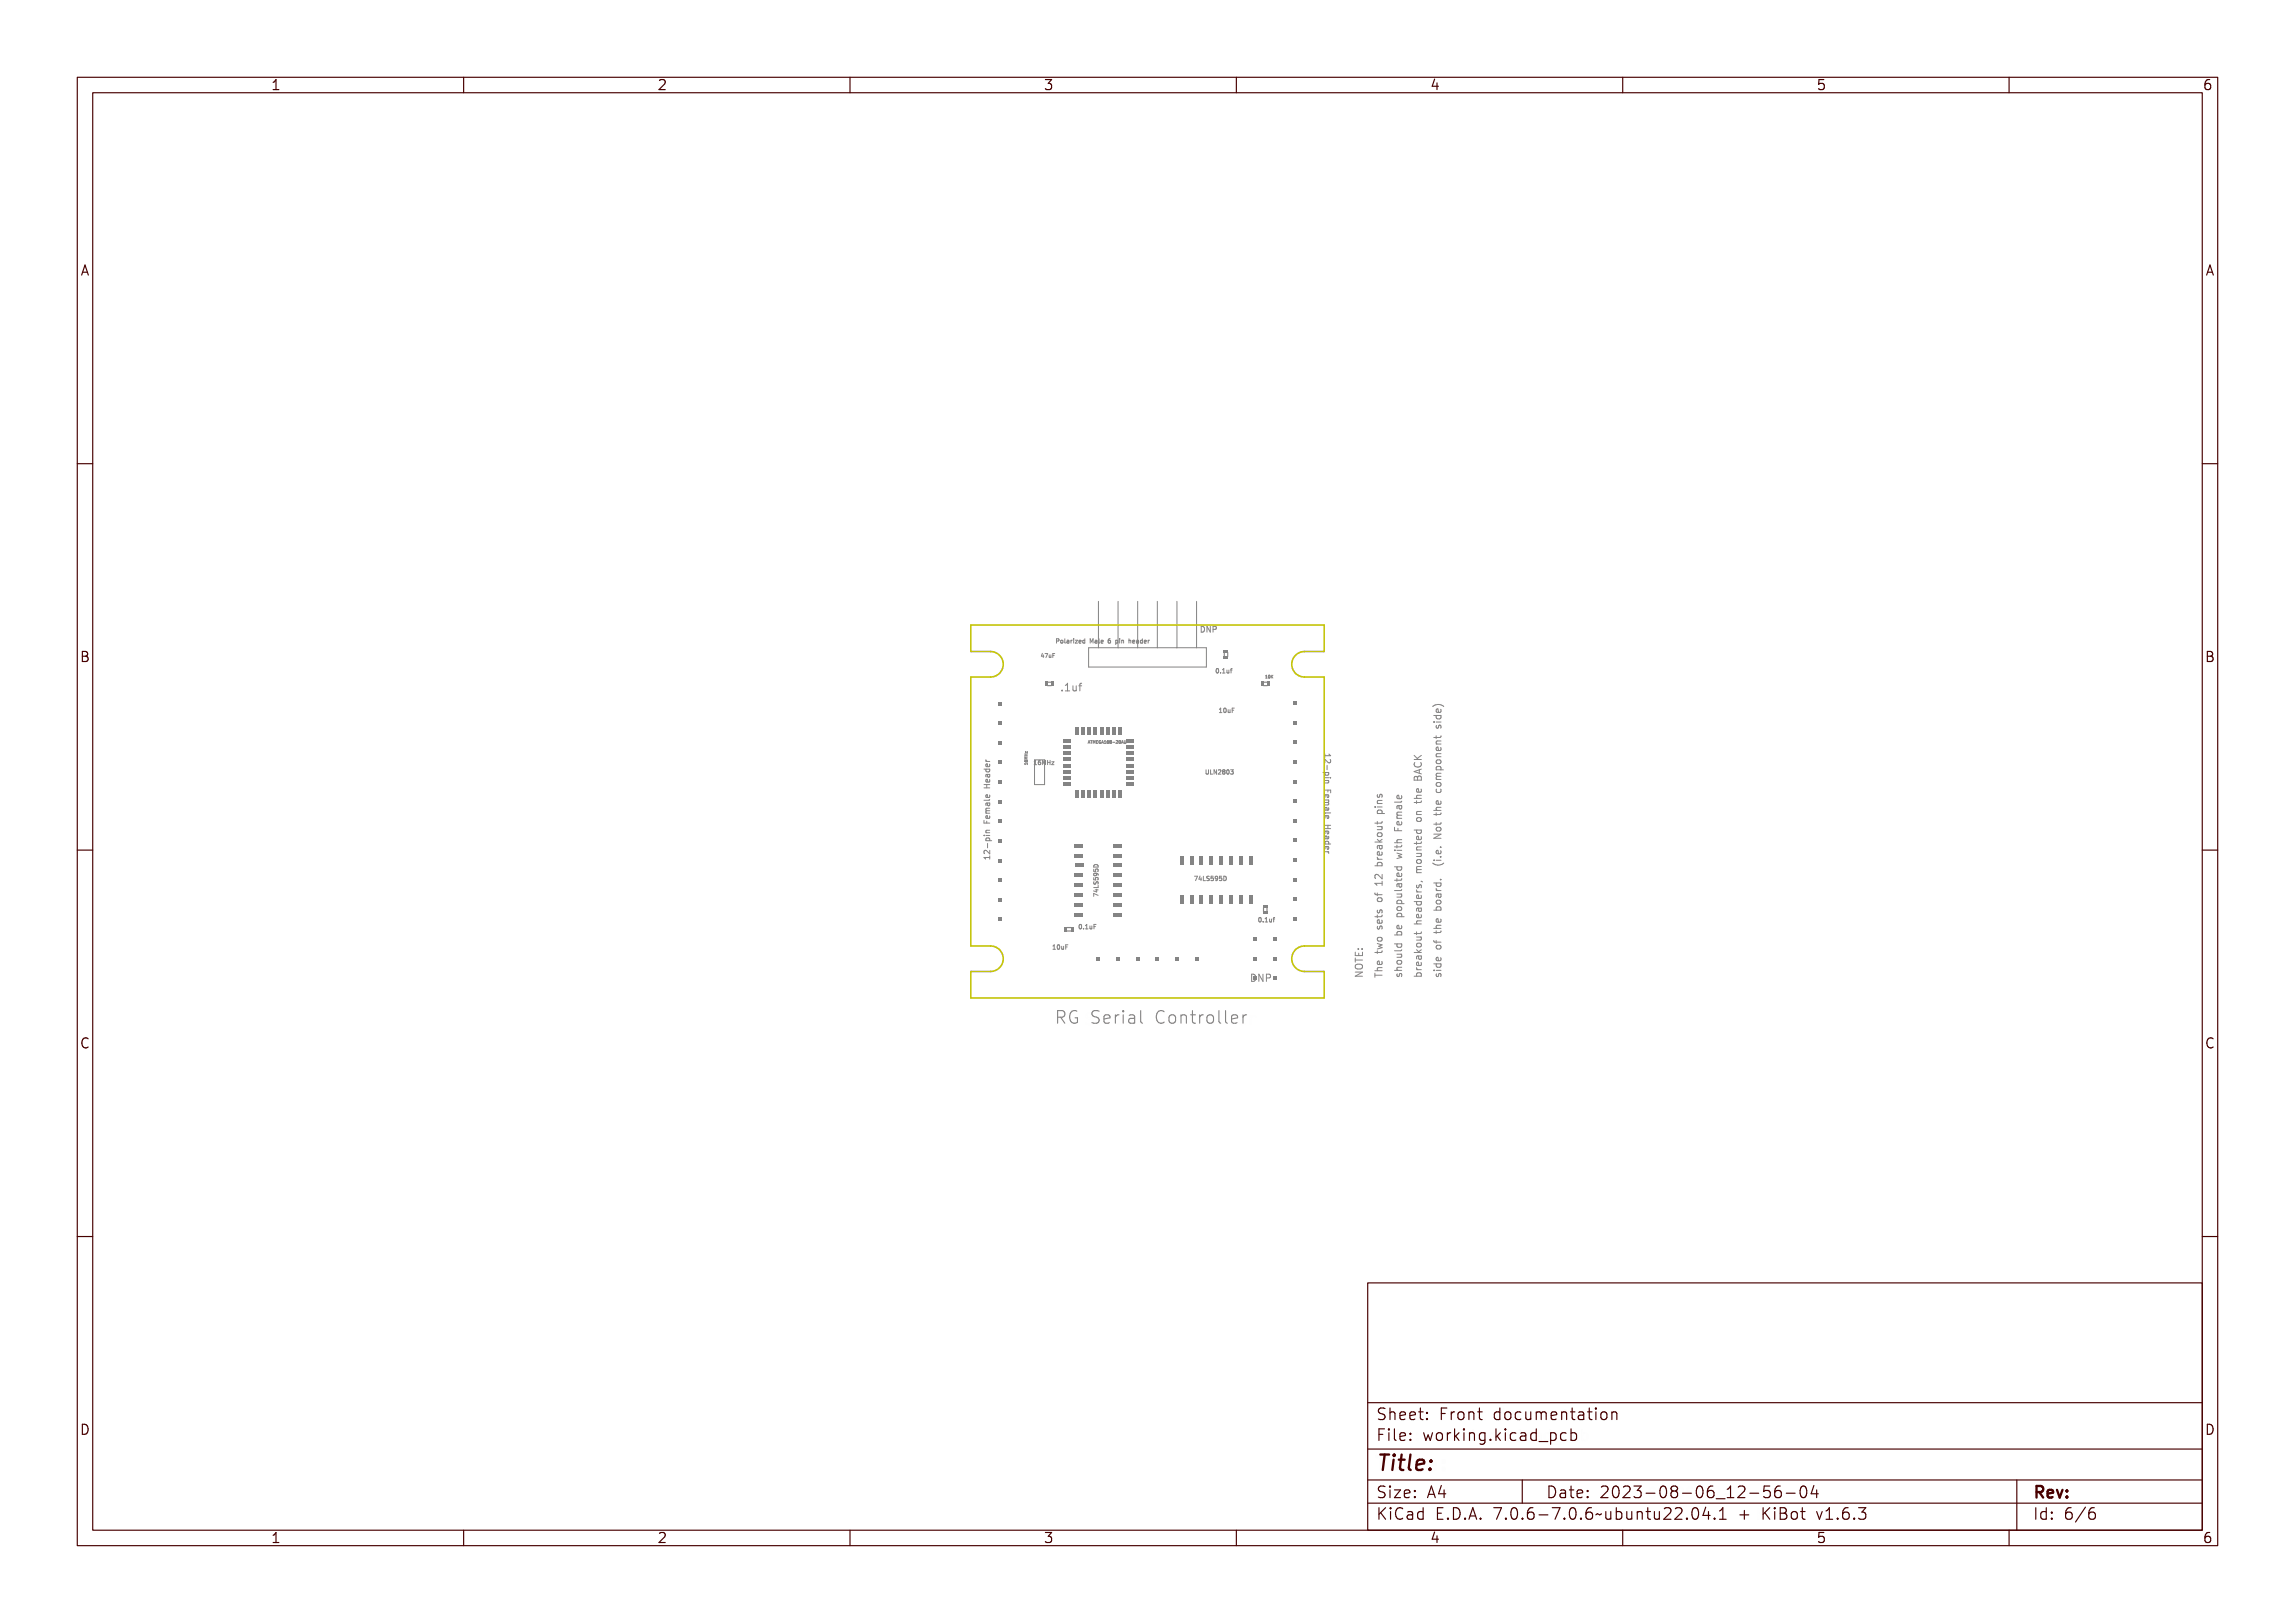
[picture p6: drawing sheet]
<svg xmlns="http://www.w3.org/2000/svg" width="297mm" height="210mm" viewBox="0 0 297 210" stroke-linecap="round" stroke-linejoin="round" font-family="sans-serif">
<defs><g id="words">
<text font-size="2.7" fill="#480000" x="178" y="190.3">Title:</text>
<text font-size="2.2" fill="#848484" x="136.4" y="132.6">RG Serial Controller</text>
<g font-size="2" fill="#480000">
<text x="178" y="183.7">Sheet: Front documentation</text>
<text x="178" y="186.5">File: working.kicad_pcb</text>
<text x="178" y="193.9">Size: A4</text>
<text x="178" y="196.6">KiCad E.D.A. 7.0.6-7.0.6~ubuntu22.04.1 + KiBot v1.6.3</text>
<text x="200" y="193.9">Date: 2023-08-06_12-56-04</text>
<text x="263" y="196.6">Id: 6/6</text>
<text x="263" y="193.9">Rev:</text>
</g>
<g font-size="1.7" fill="#480000">
<text x="35" y="11.7">1</text>
<text x="85" y="11.7">2</text>
<text x="135" y="11.7">3</text>
<text x="185" y="11.7">4</text>
<text x="235" y="11.7">5</text>
<text x="285" y="11.7">6</text>
<text x="10.5" y="35.7">A</text>
<text x="285.5" y="35.7">A</text>
<text x="10.5" y="85.6">B</text>
<text x="285.5" y="85.6">B</text>
<text x="10.5" y="135.7">C</text>
<text x="285.5" y="135.7">C</text>
<text x="10.5" y="185.6">D</text>
<text x="285.5" y="185.6">D</text>
<text x="35" y="199.7">1</text>
<text x="85" y="199.7">2</text>
<text x="135" y="199.7">3</text>
<text x="185" y="199.7">4</text>
<text x="235" y="199.7">5</text>
<text x="285" y="199.7">6</text>
</g>
<text font-size="1.3" fill="#848484" x="137.2" y="89.4">.1uf</text>
<text font-size="1.2" fill="#848484" x="161.7" y="127.1">DNP</text>
<text font-size="1" fill="#848484" x="155.2" y="81.9">DNP</text>
<g font-size=".8" fill="#848484">
<text x="157.2" y="87.1">0.1uf</text>
<text x="157.7" y="92.2">10uF</text>
<text x="155.2" y="114">74LS595D</text>
<text x="162.7" y="119.3">0.1uf</text>
<text x="136.1" y="122.9">10uF</text>
<text x="139.6" y="120.2">0.1uF</text>
</g>
<g font-size=".7" fill="#848484">
<text x="136.6" y="83.3">Polarized Male 6 pin header</text>
<text x="134.6" y="85.1">47uF</text>
<text x="133.7" y="99">16MHz</text>
<text x="155.9" y="100.2">ULN2803</text>
</g>
<g font-size=".5" fill="#848484">
<text x="163.9" y="87.7">10K</text>
<text x="133" y="99" transform="rotate(-90 133 99)">16MHz</text>
<text x="140.8" y="96.2">ATMEGA168-20AU</text>
</g>
</g></defs>
<g fill="none" stroke="#848484" stroke-width=".13">
<path d="M127.3 99.5h.8M127.6 98.3l.1 .2M127.6 98.5h.5M127.6 99.5v.2l.1 .2 .4-.1v-.3M127.7 99.4a.19 .19 0 0 0 0 .2 .19 .19 0 0 0 .2 .1h.3v.1h-.6v-.1h.1l-.1-.1zM128.1 98.9v.2l-.1 .1h-.4v-.3l.2-.1v.4M132.6 98.8h.4v.2v-.1h-.3v.1zM132.6 98.2h.4h-.3l.2 .1-.2 .1h.3h-.4l.2-.1zM132.6 97.9h.4h-.2v.2h.2h-.4h.2v-.2zM132.7 98.5l.1 .1a.11 .11 0 0 1 .1-.1 .11 .11 0 0 1 .1 .1 .11 .11 0 0 1-.1 .1 .17 .17 0 0 1-.2 0 .17 .17 0 0 1 0-.2zM132.7 97.6l.3 .1v-.1v.2l-.2-.2-.1 .2zM133 97.2v.2l-.3-.2v.2"/>
<path d="M133.8 98.5h.2v.5h.1h-.3h.1v-.5zM134.2 98.5h.2h.1a.16 .16 0 0 0-.2 .1 .16 .16 0 0 0 0 .1 .18 .18 0 0 1 .2 .1 .18 .18 0 0 1-.1 .2 .18 .18 0 0 1-.2-.1zM134.6 98.5h.1l.1 .2 .1-.2h.1v.5h-.1v-.5l-.1 .3-.1-.3v.5h-.1zM134.8 84.6h.1l.1 .3-.1 .2v-.1h-.3zM134.9 84.7v.2h-.2zM135.1 84.6h.3l-.2 .5h-.1l.2-.4zM135.1 98.5h.1v.2h.2v-.2v.5v-.2h-.2v.2h-.1zM135.5 84.7l.1 .4 .2-.4v.4l-.1-.1a.12 .12 0 0 1-.1 .1 .12 .12 0 0 1-.1-.1zM135.6 98.6h.3l-.3 .4h.3h-.3l.2-.3zM135.9 84.6h.3l-.2 .1v.1h.2l-.2 .1v.2h-.1zM136.1 98.6h.3l-.3 .3h.3M136.2 84.6h.3"/>
<path d="M136.6 82.7h.2a.18 .18 0 0 1 .2 .3 .18 .18 0 0 1-.3 .1v.2h-.1zM136.7 82.8h.1a.1 .1 0 0 1 .1 .1 .1 .1 0 0 1-.1 .1h-.1zM137.5 89.2h.2v.2h-.2zM137.5 82.7h.2v.5l.1 .1-.1-.1-.1-.4zM138 82.9h.3v.4l-.1-.1a.14 .14 0 0 1-.2 .1 .14 .14 0 0 1 0-.2 .14 .14 0 0 1 .1-.1h.1v-.1zM138.1 88.5h.4v.8h.2v.1h-.5v-.1h.2v-.7h-.3zM138.5 82.9l.1 .1 .2-.1v.1h-.2v.3h-.1zM138.9 88.7h.1v.5l.2 .2 .1-.2v-.5h.1v.7h-.1v-.1a.23 .23 0 0 1-.3 .1 .23 .23 0 0 1-.1-.2zM138.9 82.9h.2v.3l.1 .1h-.3l.1-.1v-.3zM139 82.7l.1 .1zM139.3 82.9h.3l-.2 .3 .2 .1h-.3l.3-.4zM139.7 88.7h.2l.1-.2 .2-.1v.1l-.2 .1v.1h.2v.1h-.2v.6h-.1v-.6h-.2z"/>
<path d="M139.8 82.9h.3v.2h-.3l.1 .1h.2a.21 .21 0 0 1-.3 0 .21 .21 0 0 1 0-.3zM139.9 83l.1-.1v.1h-.2zM140.2 82.9h.3v-.2v.6h-.1a.21 .21 0 0 1-.2-.1 .21 .21 0 0 1 0-.3zM140.3 82.9a.14 .14 0 0 1 .2 .2 .14 .14 0 0 1-.2 .1zM140.9 95.9l.1 .3v-.1l-.2 .1zM140.9 95.9l.1 .2h-.1zM141.1 95.9h.2h-.1v.3v-.3zM141.1 82.7h.1l.1 .3 .1-.3h.1v.6h-.1v-.5l-.1 .3-.1-.3v.5h-.1zM141.4 95.9l.1 .2 .1-.2v.3v-.3l-.1 .2-.1-.2v.3zM141.6 82.9h.3v.4l-.1-.1a.14 .14 0 0 1-.2 .1 .14 .14 0 0 1 0-.2 .14 .14 0 0 1 .1-.1h.1v-.1zM141.7 95.9h.2h-.1v.1h.1l-.1 .1v.1h.1h-.2zM142 95.9h.1h.1a.13 .13 0 0 0-.2 .1 .14 .14 0 0 0 .2 .2l-.1-.1h.1v.1a.18 .18 0 0 1-.2 0 .18 .18 0 0 1 0-.3z"/>
<path d="M142 82.7h.2v.5l.1 .1-.1-.1-.1-.4zM142.4 95.9l.1 .3v-.1l-.2 .1zM142.4 95.9l.1 .2h-.1zM142.5 82.9h.3v.2h-.3l.1 .1h.2a.21 .21 0 0 1-.3 0 .21 .21 0 0 1 0-.3zM142.6 83l.1-.1v.1h-.2zM142.6 95.9h.1v.3h.1h-.2h.1v-.3zM142.9 95.9h.2l-.1 .1a.11 .11 0 0 1 .1 .1 .11 .11 0 0 1-.1 .1 .11 .11 0 0 1-.1-.1zM143.2 95.9h.2l-.1 .1a.11 .11 0 0 1 .1 .2 .1 .1 0 0 1-.2 0 .11 .11 0 0 1 .1-.2zM143.4 82.8l.2-.1 .1 .1a.16 .16 0 0 0-.2 0 .16 .16 0 0 0-.1 .2 .18 .18 0 0 1 .3 0 .18 .18 0 0 1-.1 .3 .18 .18 0 0 1-.2-.2zM143.5 96.1h.2zM143.8 95.9h.2l-.2 .3h.2h-.2l.2-.2zM144.1 95.9h.1a.16 .16 0 0 1 .1 .2 .16 .16 0 0 1-.2 .1z"/>
<path d="M144.2 95.9l.1 .1-.1 .2zM144.3 82.9a.16 .16 0 0 1 .2 0 .16 .16 0 0 1 .1 .2l-.1 .2-.2-.1v.2zM144.4 83v-.1a.14 .14 0 0 1 .1 .2 .14 .14 0 0 1-.1 .1zM144.5 95.9l.1 .3v-.1l-.2 .1zM144.5 95.9l.1 .2h-.1zM144.7 95.9l.1 .3h.1v-.3v.2a.12 .12 0 0 1-.1 .1 .12 .12 0 0 1-.1-.1zM144.7 82.9h.2v.3l.2 .1h-.4l.1-.1v-.3zM144.8 82.7l.1 .1zM145.1 96.2l.1-.4 .2 .4M145.2 96.1h.1M145.2 82.9a.13 .13 0 0 1 .2 0 .13 .13 0 0 1 .1 .1l-.1 .3v-.3l-.1-.1-.1 .4zM145.5 95.8l.1 .4 .1-.1v-.3"/>
<path d="M146.1 82.7v.2a.13 .13 0 0 1 .2 0 .13 .13 0 0 1 .1 .1l-.1 .3v-.3l-.1-.1-.1 .4zM146.5 82.9h.3l.1 .2h-.3v.1h.2a.21 .21 0 0 1-.3 0 .21 .21 0 0 1 0-.3zM146.6 83l.1-.1 .1 .1h-.2zM147 82.9h.3v.4l-.1-.1a.14 .14 0 0 1-.2 .1 .14 .14 0 0 1-.1-.2 .14 .14 0 0 1 .2-.1h.1v-.1zM147.4 82.9h.3v-.2v.6h-.1a.21 .21 0 0 1-.2-.1 .21 .21 0 0 1 0-.3zM147.5 83v-.1a.14 .14 0 0 1 .2 .2 .14 .14 0 0 1-.2 .1zM147.9 82.9h.3v.2h-.3l.1 .1h.2a.21 .21 0 0 1-.3 0 .21 .21 0 0 1 0-.3zM147.9 83l.2-.1v.1h-.2zM148.4 82.9v.1l.3-.1v.1h-.2l-.1 .3zM155.3 81.2a.38 .38 0 0 1 .5 .3 .38 .38 0 0 1-.5 .4zM155.4 81.2a.28 .28 0 0 1 .3 .3 .28 .28 0 0 1-.3 .3zM155.9 81.2h.1l.3 .6v-.6h.1v.7h-.2l-.2-.6v.6h-.1z"/>
<path d="M156 99.7v.4a.1 .1 0 0 0 .1 .1 .1 .1 0 0 0 .1-.1v-.4h.1v.3a.18 .18 0 0 1-.2 .2 .18 .18 0 0 1-.1-.2zM156.4 99.7h.1v.5h.3h-.4zM156.5 81.2h.2a.24 .24 0 0 1 .3 .3 .24 .24 0 0 1-.4 .1v.3h-.1zM156.6 81.2h.1a.14 .14 0 0 1 .2 .2 .14 .14 0 0 1-.2 .1h-.1zM156.9 99.7h.1l.1 .4v-.4h.1v.5h-.1l-.2-.4v.4zM157.3 81l.1 .2-.1 .2M157.3 99.7h.1a.21 .21 0 0 1 .2 .1 .21 .21 0 0 1-.1 .3l-.1 .1h.2h-.3l.3-.4zM157.3 86.6h.1a.27 .27 0 0 1 .3 .2 .27 .27 0 0 1-.3 .3l-.1-.1zM157.4 86.6a.23 .23 0 0 1 .2 .2 .23 .23 0 0 1-.2 .2zM157.8 91.7h.2v.5h.1h-.3h.1v-.5l-.1 .1zM157.8 99.7a.15 .15 0 0 1 .3 0 .15 .15 0 0 1-.1 .2 .16 .16 0 0 1 .1 .3 .16 .16 0 0 1-.3 0 .16 .16 0 0 1 .1-.3h-.1zM157.9 87h.1v.1h-.1z"/>
<path d="M158.2 91.7h.1a.27 .27 0 0 1 .3 .2 .27 .27 0 0 1-.3 .3l-.1-.1zM158.2 99.8l.1-.1a.27 .27 0 0 1 .3 .3 .27 .27 0 0 1-.3 .2l-.1-.1zM158.3 86.6l.2-.1v.5l.1 .1h-.3l.1-.1v-.4h-.1zM158.3 91.7a.23 .23 0 0 1 .2 .2 .23 .23 0 0 1-.2 .3zM158.3 99.8a.22 .22 0 0 1 .2 .2 .22 .22 0 0 1-.2 .2zM158.7 99.7a.15 .15 0 0 1 .2 0 .15 .15 0 0 1 0 .2 .17 .17 0 0 1 0 .3 .17 .17 0 0 1-.2 0 .12 .12 0 0 0 .2-.1 .12 .12 0 0 0-.2-.1l.2-.2h-.2zM158.7 91.8l.1 .4 .1-.1v-.3h.1v.4h-.1a.14 .14 0 0 1-.1 0 .14 .14 0 0 1-.1-.1zM158.7 86.7h.1l.1 .4 .1-.1v-.3v.4v-.1a.14 .14 0 0 1-.2 .1 .14 .14 0 0 1-.1-.2zM159.2 91.7h.3h-.3v.2h.3l-.3 .1v.2zM159.2 86.7l.3-.2-.1 .1 .1 .1h-.1v.4h-.1v-.4zM159.3 99.6h.3l-.2 .2 .2 .1v.2h-.3M163.8 87.7h.2"/>
<path d="M163.8 87.5h.1M164 87.4h.1v.3h.1h-.2h.1v-.3zM164.3 87.4a.16 .16 0 0 1 .2 .1 .16 .16 0 0 1-.2 .2zM164.3 87.4l.1 .1v.2zM164.6 87.4v.1l.2-.1-.1 .1 .1 .2-.2-.2v.2zM171.2 99.3h.7l-.1 .1a.24 .24 0 0 1-.2 .3 .24 .24 0 0 1-.2-.3h-.2zM171.2 100h.8M171.4 97.5v.2h.6v-.2h.1v.3h-.7v.1zM171.4 98.1l.3 .2a.18 .18 0 0 0 .3 0 .18 .18 0 0 0 0-.2 .24 .24 0 0 1 0 .4 .24 .24 0 0 1-.4-.2l-.2-.1v.3zM171.4 99.9v.1h.4l.1-.1v.2h-.5v.2zM171.4 99.4a.19 .19 0 0 1 .3 0 .19 .19 0 0 1 .1 .2h-.3zM171.5 97.6v.4"/>
<path d="M171.5 100v.2l.1 .1 .3-.1v-.2M171.6 98.8h.1v.2h-.1zM171.7 99v.6M172 97.6l.2 .2h-.7M172.1 98.3l.1 .3-.2 .1-.5-.5v.5M183 98.3h.9M183 97.7l.5 .6M183.1 98.7a.44 .44 0 0 0 .3 .6 .44 .44 0 0 0 .5-.4v-.2M183.2 98.9l.3 .3 .6-.3v.1l-.5 .3 .1 .1h.4v.1h-.9v-.1h.4l-.4-.4zM183.2 99.7h.1l-.1 .2a.35 .35 0 0 0 .4 .3 .35 .35 0 0 0 .3-.4l.1-.1a.42 .42 0 0 1-.1 .5 .42 .42 0 0 1-.5 .1 .37 .37 0 0 1-.2-.6zM183.7 99.6v.5M183.9 99.5l-.9 .3 .9 .3"/>
<path d="M183.9 97.7l-.5 .4M185.4 91.4a1.07 1.07 0 0 1 1.4 0M185.5 93.4h.1M185.5 92.6h1M185.7 93.2h.1v.1h-.1zM185.7 92.3h.9v.1h-.1h.1a.32 .32 0 0 1-.4 .4 .32 .32 0 0 1-.2-.4h-.3zM185.7 91.1a.93 .93 0 0 1 1.1 0v.1a1.01 1.01 0 0 0-1.1 0zM185.9 99.6h.9M185.9 95.2v.4M185.9 97.9h.6M185.9 96.3h.6M185.9 93.4h.6"/>
<path d="M185.9 92.6v.2l.1 .2 .4-.1v-.3M185.9 93.9v.2l.1 .1h.1l.1-.3h.2v.3M185.9 99.6v-.3l.1-.1 .4 .1v.3M185.9 99.8l.7-.1v.1l-.6 .1h.6v.2h-.6l.6 .1v.1h-.7l.1-.3zM185.9 95.3h.1v.2h.4l.1-.2h.1v.2l-.1 .1h-.5v.2h-.1v-.2h-.2v-.1h.2zM185.9 93.2h.6v-.2h.1v.5h-.1v-.2h-.5v.2h-.1zM185.9 93.8h.1a.16 .16 0 0 0 0 .2 .16 .16 0 0 0 .2 .1 .24 .24 0 0 1 .1-.3 .24 .24 0 0 1 .3 .2v.3l-.1-.1a.16 .16 0 0 0 0-.2 .16 .16 0 0 0-.2-.1 .26 .26 0 0 1-.3 .3 .26 .26 0 0 1-.1-.4zM185.9 98.4h.5l.1 .1-.1 .2-.1 .1h-.4v-.2zM186 97.5h.6v.1h-.5l-.1 .1 .1 .2h.5v.1h-.7v-.1h.1l-.1-.1zM186 96h.6v.1h-.5l-.1 .1 .1 .2h.5v.1h-.7v-.1h.1l-.1-.1zM186 96.8l.3-.1v.5a.26 .26 0 0 0 .2-.2 .26 .26 0 0 0 0-.3 .31 .31 0 0 1 .1 .4 .31 .31 0 0 1-.3 .2 .31 .31 0 0 1-.4-.2 .31 .31 0 0 1 .1-.3zM186 91.5h.3v.4a.26 .26 0 0 0 .2-.1 .26 .26 0 0 0 0-.3 .31 .31 0 0 1 .1 .4 .31 .31 0 0 1-.3 .2 .31 .31 0 0 1-.4-.2 .31 .31 0 0 1 .1-.4z"/>
<path d="M186 98.3a.33 .33 0 0 1 .5 0 .33 .33 0 0 1-.1 .5h-.1a.3 .3 0 0 1-.4-.2 .3 .3 0 0 1 .1-.3zM186 99a.33 .33 0 0 1 .4-.1 .33 .33 0 0 1 .2 .5h.3v.1h-1v-.1h.1l-.1-.2zM186 96.9l.2-.1v.4l-.2-.1zM186 91.6h.2v.3l-.2-.1zM186.1 99.1h.3l.1 .1a.25 .25 0 0 1-.2 .2 .25 .25 0 0 1-.3-.2zM186.1 98.4l.3-.1 .1 .1a.25 .25 0 0 1-.2 .3 .25 .25 0 0 1-.3-.3zM186.1 92.4h.3l.1 .1a.25 .25 0 0 1-.2 .2 .25 .25 0 0 1-.3-.2zM186.4 91.8l.1 .2-.2 .2-.4-.1v-.3l.2-.1 .1 .5M186.4 96.7l.1 .3-.2 .1h-.4v-.4h.2l.1 .4M186.5 95.2l-.2 .2h-.8M186.5 95.9h-.6v.2v.2M186.5 97.5l-.6 .1v.2v.1"/>
<path d="M127.3 106.1v.4h.8M127.3 108.1h.1M127.3 101.9h.8M127.3 101.5h.8M127.4 108.6h.1v.1h-.1zM127.4 104.4h.6l.2-.1-.1 .2h-.6v.2zM127.4 100.7h.8h-.1a.24 .24 0 0 1-.2 .4 .24 .24 0 0 1-.2-.4h-.3zM127.5 111h.6v-.2h.1v.4h-.1v-.1h-.6l.1 .1h-.1zM127.5 106.6v.3h.3v-.3v.3h.4v.1h-.7zM127.5 102.4h.7v.1h-.4v.3h.4v.1h-.7v-.1h.3v-.3h-.3zM127.5 110.3a.46 .46 0 0 1 .6 .3v-.4h.1v.5l-.4-.3a.18 .18 0 0 0-.3 0 .18 .18 0 0 0 .1 .3l-.1-.1zM127.6 108.8h.7"/>
<path d="M127.6 108.1h.5M127.6 107.8h.5M127.6 105.2h.5M127.6 108.8v-.2l.1-.2 .4 .1v.3M127.6 108.6h.5v-.2h.1v.5h-.1v-.2h-.4l-.1 .1zM127.6 105.5l.6-.1v.1h-.5l.5 .1v.1l-.5 .1h.5v.1h-.6zM127.7 107.9l.5-.1v.1h-.4l-.1 .1 .1 .2h.4v.1h-.6l.1-.1-.1-.1zM127.7 104.9l-.1 .1 .1 .2M127.7 101.5v.4M127.7 106.3v.2M127.7 104.9h.4M127.7 106.1l.2-.1v.4a.21 .21 0 0 0 .2-.1 .21 .21 0 0 0 0-.3 .27 .27 0 0 1 0 .4 .27 .27 0 0 1-.4 .1 .27 .27 0 0 1 0-.4z"/>
<path d="M127.7 103.7l.2-.1v.4a.21 .21 0 0 0 .2-.1 .21 .21 0 0 0 0-.3 .27 .27 0 0 1 0 .4 .27 .27 0 0 1-.4 .1 .27 .27 0 0 1 0-.4zM127.7 101.9l.2-.1v.4a.21 .21 0 0 0 .2-.1 .21 .21 0 0 0 0-.3 .27 .27 0 0 1 0 .4 .27 .27 0 0 1-.4 .1 .27 .27 0 0 1 0-.4zM127.7 100.1l.2-.1v.4a.21 .21 0 0 0 .2-.1 .21 .21 0 0 0 0-.3 .27 .27 0 0 1 0 .4 .27 .27 0 0 1-.4 .1 .27 .27 0 0 1 0-.4zM127.7 109.1a.27 .27 0 0 1 .3-.1 .27 .27 0 0 1 .1 .3l.3 .1v.1h-.8zM127.7 104.9l.5-.1-.1 .1a.19 .19 0 0 1 .1 .3 .19 .19 0 0 1-.2 .1 .19 .19 0 0 1-.2-.2v-.2a.17 .17 0 0 0-.1 .2 .17 .17 0 0 0 .1 .2h-.1l-.1-.2zM127.7 101.3l.5-.1-.1 .1a.19 .19 0 0 1 .1 .3 .19 .19 0 0 1-.2 .1 .19 .19 0 0 1-.2-.2v-.2a.17 .17 0 0 0-.1 .2 .17 .17 0 0 0 .1 .2h-.1l-.1-.2zM127.7 106.1h.2v.3l-.2-.1zM127.7 103.7h.2v.3l-.2-.1zM127.7 101.9h.2v.3l-.2-.1zM127.7 100.1h.2v.3l-.2-.1zM127.8 109.1l.3 .1a.18 .18 0 0 1-.2 .2 .18 .18 0 0 1-.1-.3zM127.8 100.8h.3a.18 .18 0 0 1-.2 .2 .18 .18 0 0 1-.1-.2z"/>
<path d="M127.8 100.2l.1 .4 .2-.1v-.3M127.8 103.9l.1 .4 .2-.1v-.3M127.8 109.1v.6M127.9 109.7v.3zM128.1 100.9v.2l-.1 .1h-.4v-.3l.2-.1v.4M128.1 102.9v.2l-.1 .1h-.4v-.3l.2-.1v.4M128.1 105.6v.2l-.1 .1h-.4v-.3l.2-.1v.4M128.1 110v.5l-.5-.5-.3 .2 .1 .3M128.1 110.7v.5M128.1 111h-.8l.3 .2M128.1 100.2h-.5v.3M128.1 103.9h-.5v.3"/>
<path d="M128.1 104.6h-.5v.2l.1 .1M128.1 107.4l-.5 .1 .1 .3M128.1 103.4l-.1 .1h-.7M139.7 119.7h.1a.27 .27 0 0 1 .2 .2 .27 .27 0 0 1-.2 .3l-.1-.1zM139.8 119.7a.23 .23 0 0 1 .2 .2 .23 .23 0 0 1-.2 .3zM140.7 119.7h.2v.5h.1h-.3h.1v-.5l-.1 .1zM141.1 119.8h.1l.1 .4v-.1l.1-.3v.4a.14 .14 0 0 1-.2 0 .14 .14 0 0 1-.1-.1zM141.5 112.5v.2l.3 .1v-.3h.3v.3M141.5 113.6v.2l.3 .1v-.3h.3v.3M141.6 112a.31 .31 0 0 1 .3-.1 .31 .31 0 0 1 .2 .3h-.6zM141.6 114.1v.3h.2M141.6 119.7h.3h-.2v.2h.2h-.2v.3h-.1z"/>
<path d="M141.6 115l.5 .2v.1l-.5-.2v.3zM141.6 114.6l.4-.1 .1 .2h-.1v.2h-.1l-.3-.2zM141.6 114.3h.5v-.2v.3h-.5zM141.6 113.2v.2h.2a.19 .19 0 0 1 .1-.2 .19 .19 0 0 1 .2 .1 .19 .19 0 0 1-.1 .2 .15 .15 0 0 0 .1-.2 .15 .15 0 0 0-.2 0 .15 .15 0 0 0 0 .2h-.3zM141.6 112.3v.2h.2a.19 .19 0 0 1 .1-.2 .19 .19 0 0 1 .2 .1 .19 .19 0 0 1-.1 .2 .15 .15 0 0 0 .1-.2 .15 .15 0 0 0-.2 0 .15 .15 0 0 0 0 .2h-.3zM141.6 113.7h.1v.2a.13 .13 0 0 0 .1 0 .13 .13 0 0 0 0-.2 .17 .17 0 0 1 .3 0 .17 .17 0 0 1-.1 .3l.1-.1a.13 .13 0 0 0-.1-.2 .13 .13 0 0 0-.1 .2 .18 .18 0 0 1-.3 0 .18 .18 0 0 1 0-.2zM141.6 112.8a.29 .29 0 0 1 .4-.1 .29 .29 0 0 1 .1 .3 .17 .17 0 0 0 0-.2 .17 .17 0 0 0-.2 0 .18 .18 0 0 1 0 .2 .18 .18 0 0 1-.3 0 .18 .18 0 0 1 0-.2zM141.6 114.7h.3v.2zM141.6 111.8h.3a.26 .26 0 0 1 .2 .3h-.5zM141.7 111.9h.3l.1 .2h-.5zM141.7 115.1h.4M141.8 113l.1 .1v.2h-.3l-.1-.2 .2-.1h.3l.1 .3"/>
<path d="M141.8 114.4l.1-.3h.1l.1 .1v.2M141.8 114.4h.1M141.9 115.1v.3l-.4-.1M142.1 115.9l-.6-.3v.4M142.1 114.6v.2h-.6M154.6 113.4h.4l-.3 .6M155.2 113.4h.4l-.2 .6h-.1l.2-.5zM155.9 113.4h.1v.4v.2h-.1v-.2h-.2zM155.9 113.5v.3h-.2zM156.2 113.4v.5l.3 .1h-.3zM156.6 113.4h.3v.1h-.2a.13 .13 0 0 0 0 .2 .13 .13 0 0 0 .2 0 .17 .17 0 0 1 0 .3 .17 .17 0 0 1-.3-.1h.1a.13 .13 0 0 0 .2-.1 .13 .13 0 0 0-.2-.1zM157.1 113.4h.3l-.3 .1v.1a.19 .19 0 0 1 .3 .1 .19 .19 0 0 1-.1 .3 .19 .19 0 0 1-.2-.1 .15 .15 0 0 0 .2 0 .15 .15 0 0 0 0-.2 .15 .15 0 0 0-.2 0z"/>
<path d="M157.6 113.5v-.1a.28 .28 0 0 1 .3 .3 .28 .28 0 0 1-.4 .3v-.1a.17 .17 0 0 0 .2 0 .17 .17 0 0 0 .1-.2 .18 .18 0 0 1-.3 0 .18 .18 0 0 1 .1-.2zM158 113.4h.3l-.2 .1v.1a.19 .19 0 0 1 .2 .1 .19 .19 0 0 1-.1 .3 .19 .19 0 0 1-.2-.1 .15 .15 0 0 0 .2 0 .15 .15 0 0 0 0-.2 .15 .15 0 0 0-.2 0zM158.4 113.4a.29 .29 0 0 1 .4 .3 .29 .29 0 0 1-.4 .3zM158.5 113.5a.22 .22 0 0 1 .2 .2 .22 .22 0 0 1-.2 .2zM162.8 118.8h.1a.27 .27 0 0 1 .2 .2 .27 .27 0 0 1-.2 .3l-.1-.1zM162.9 118.8a.23 .23 0 0 1 .2 .2 .23 .23 0 0 1-.2 .3zM163.4 119.2h.1v.1h-.1zM163.7 118.8h.2v.5h.2h-.4h.2v-.5l-.2 .1zM164.2 118.9h.1v.4l.1-.1v-.3h.1v.4h-.1a.14 .14 0 0 1-.1 0 .14 .14 0 0 1-.1-.1zM164.6 118.9l.4-.2-.2 .1 .2 .2h-.2v.3v-.3zM171.4 100.5h.5l-.1 .1a.18 .18 0 0 1 .1 .2 .18 .18 0 0 1-.2 .1h-.3v-.1h.4v-.2h-.4zM171.4 101.7h.7v.4h-.1v-.3h-.2v.3h-.1v-.3h-.3z"/>
<path d="M171.4 102.8h.5v.5h-.5v-.1h.4l-.4-.1v-.1h.4l-.4-.1zM171.4 105.8h.7v.1h-.3v.3h.3v.1h-.7v-.1h.3v-.3h-.3zM171.4 109h.5v.1a.14 .14 0 0 1 0 .1 .14 .14 0 0 1-.1 .1 .19 .19 0 0 0 0-.2 .19 .19 0 0 0-.2-.1h-.2zM171.4 103.5h.3v.3a.17 .17 0 0 0 .2-.1 .17 .17 0 0 0-.1-.2h.1v.2l-.1 .2h-.1h-.3v-.1v-.1zM171.4 107.1h.3v.3a.17 .17 0 0 0 .2-.1 .17 .17 0 0 0-.1-.2h.1v.2l-.1 .2h-.1h-.3v-.1v-.1zM171.4 104.2h.7v-.1v.2h-.6l-.1 .2zM171.4 102.3a.26 .26 0 0 1 .5 0 .26 .26 0 0 1-.3 .4v-.4a.21 .21 0 0 0-.2 .2 .21 .21 0 0 0 .1 .2h-.1l-.1-.1zM171.4 104.7a.26 .26 0 0 1 .5 0 .26 .26 0 0 1-.3 .4v-.4a.21 .21 0 0 0-.2 .2 .21 .21 0 0 0 .1 .2h-.1l-.1-.1zM171.4 106.5a.26 .26 0 0 1 .5 0 .26 .26 0 0 1-.3 .4v-.4a.21 .21 0 0 0-.2 .2 .21 .21 0 0 0 .1 .2h-.1l-.1-.1zM171.4 107.7a.27 .27 0 0 1 .4-.1 .27 .27 0 0 1 .1 .4h.2v.1h-.7zM171.4 108.3a.26 .26 0 0 1 .5 0 .26 .26 0 0 1-.3 .4v-.4a.21 .21 0 0 0-.2 .2 .21 .21 0 0 0 .1 .2h-.1l-.1-.1zM171.5 102.2h.7v.4"/>
<path d="M171.5 100.6h.5M171.5 101h.5M171.5 103.5h.5M171.5 103.8h.3M171.5 106.8h.7M171.5 107.2h.7M171.5 109.2h.7M171.5 110.2h.5M171.5 107.8h.3a.18 .18 0 0 1-.2 .2 .18 .18 0 0 1-.1-.2zM171.5 104.8v-.2l.1-.1h.1l.1 .3M171.5 108.5v-.2l.1-.1h.1l.1 .3M171.5 109.2v-.2l.1-.1h.3v.3"/>
<path d="M171.7 102.3a.15 .15 0 0 1 .1 .2 .15 .15 0 0 1-.1 .1zM171.7 104.7a.15 .15 0 0 1 .1 .2 .15 .15 0 0 1-.1 .1zM171.7 106.5a.15 .15 0 0 1 .1 .2 .15 .15 0 0 1-.1 .1zM171.7 108.3a.15 .15 0 0 1 .1 .2 .15 .15 0 0 1-.1 .1zM171.7 107.5l.1 .4h.1l.1-.3-.2-.1-.3 .1v.3M171.7 102.8l.1 .4h.1l.1-.3-.2-.1-.3 .1v.3M171.7 105.5l.1 .4h.1l.1-.2-.2-.2-.3 .1v.3M171.7 109.5l.1 .4h.1l.1-.3-.2-.1-.3 .1v.3M171.8 110.2l.2 .2M171.8 103.8l.2 .1-.1 .2-.4 .1M171.8 102.2v.3M171.8 106.8v.4"/>
<path d="M171.9 101v.3h-.4M171.9 103.5l.1 .2-.2 .1M171.9 104.5v.3h-.4M171.9 108.2v.3h-.4M172 100h.1v.1h-.1zM172.1 100.6h.1M172.2 105.2h-.6l-.1 .1M177.9 115.5l.2 .3h.8M177.9 112h1M177.9 109h1M177.9 104.4h.1M178 115.5h.1l.1 .2h.1v-.2h.1v.2h.6v.1h-.6v.2h-.1v-.2l-.3-.1z"/>
<path d="M178 104.4h.2v.1h-.2zM178.1 114.1h.8v-.2h.1v.5h-.1v-.1h-.7v.2h-.1zM178.1 113.3a.58 .58 0 0 1 .8 .3v-.4h.1v.6l-.3-.2a.25 .25 0 0 0-.3-.3 .25 .25 0 0 0-.2 .3v.2h-.1v-.2zM178.2 106.3v.3M178.2 110.9l.2 .3M178.2 115.5v.4M178.2 118.4v.4M178.2 111.2h.7M178.2 108.6l.4 .4M178.2 107h.7M178.2 105.3h1M178.2 104.4h.7"/>
<path d="M178.2 104h.7M178.3 102.8l-.1 .2 .2 .2 .1-.1 .1-.3h.2v.4M178.3 105.3l-.1-.3 .2-.2 .4 .1v.4M178.3 116.3l.4-.1 .1 .1 .1 .2-.2 .2h-.3l-.2-.2zM178.3 119.9l-.1 .2 .2 .1h.1l.1-.3h.2v.3M178.3 117.8l-.1 .2 .2 .1h.1l.1-.3h.2v.3M178.3 112l-.1-.2 .2-.2 .4 .1v.3M178.3 118.5h.1v.2h.4l.1-.2h.1v.2l-.1 .1h-.5v.2h-.1v-.2h-.2v-.1h.2zM178.3 108.7l.3 .2 .4-.3v.2l-.4 .2 .4 .1v.1h-1v-.1h.6l-.3-.3zM178.3 106.5h.1v.2h.4l.1-.2h.1v.2l-.1 .1-.5 .1v.1h-.1v-.1h-.2v-.2h.2zM178.3 104.4h.6v-.2h.1v.6h-.1v-.3h-.5v.2h-.1zM178.3 107.2h.7v.1h-.1a.22 .22 0 0 1 .1 .3 .22 .22 0 0 1-.3 .1h-.4v-.1h.6l-.1-.2-.5-.1z"/>
<path d="M178.3 117.8h.1a.16 .16 0 0 0 0 .2 .16 .16 0 0 0 .1 .1 .24 .24 0 0 1 .2-.3 .24 .24 0 0 1 .3 .2v.2h-.1a.16 .16 0 0 0 0-.2 .16 .16 0 0 0-.2-.1 .26 .26 0 0 1-.3 .3 .26 .26 0 0 1-.1-.4zM178.3 110.9h.1a.22 .22 0 0 0 0 .3 .22 .22 0 0 0 .2 .1h.4v.1h-.7v-.1h.1l-.1-.2zM178.3 102.8h.1a.16 .16 0 0 0 0 .2 .16 .16 0 0 0 .1 .1 .24 .24 0 0 1 .2-.3 .24 .24 0 0 1 .3 .2v.2h-.1a.16 .16 0 0 0 0-.2 .16 .16 0 0 0-.2-.1 .26 .26 0 0 1-.3 .3 .26 .26 0 0 1-.1-.4zM178.3 107.8h.5l.1 .1-.1 .3h-.1h-.4l-.1-.1zM178.3 109.6l.7-.1v.1h-.1a.24 .24 0 0 1 .1 .3 .24 .24 0 0 1-.3 .1 .24 .24 0 0 1-.1-.3v-.1a.22 .22 0 0 0-.2 .1 .22 .22 0 0 0 0 .3 .27 .27 0 0 1-.1-.4zM178.4 103.5h.6v.1h-.5l-.1 .1 .1 .2h.5v.1h-.7v-.1h.1l-.1-.1zM178.4 119.3l.3-.1v.5a.26 .26 0 0 0 .2-.2 .26 .26 0 0 0-.1-.3 .31 .31 0 0 1 .2 .4 .31 .31 0 0 1-.4 .2 .31 .31 0 0 1-.3-.2 .31 .31 0 0 1 .1-.3zM178.4 110.3l.3-.1v.5a.26 .26 0 0 0 .2-.2 .26 .26 0 0 0-.1-.3 .31 .31 0 0 1 .2 .4 .31 .31 0 0 1-.4 .2 .31 .31 0 0 1-.3-.2 .31 .31 0 0 1 .1-.3zM178.4 116.3a.33 .33 0 0 1 .5-.1 .33 .33 0 0 1-.1 .6h-.2a.3 .3 0 0 1-.3-.2 .3 .3 0 0 1 .1-.3zM178.4 108a.33 .33 0 0 1 .5 0 .33 .33 0 0 1-.1 .5h-.2a.3 .3 0 0 1-.3-.1 .3 .3 0 0 1 .1-.4zM178.4 111.8a.33 .33 0 0 1 .4-.1 .33 .33 0 0 1 .1 .4l.1 .1h-1v-.1h.4l-.1-.2zM178.4 105a.33 .33 0 0 1 .4-.1 .33 .33 0 0 1 .1 .5h.3v.1h-.9v-.1h.1l-.1-.2z"/>
<path d="M178.4 111.9a.24 .24 0 0 1 .3-.1 .24 .24 0 0 1 .1 .3h-.4zM178.4 119.3h.2v.4l-.2-.2zM178.4 110.3h.2v.4l-.2-.2zM178.4 116.4l.4-.1 .1 .1a.25 .25 0 0 1-.3 .3 .25 .25 0 0 1-.2-.3zM178.4 108.1h.4l.1 .1a.25 .25 0 0 1-.3 .2 .25 .25 0 0 1-.2-.2zM178.4 105.1h.4l.1 .1a.25 .25 0 0 1-.3 .2 .25 .25 0 0 1-.2-.2zM178.5 109.4v.3l.1 .1 .3-.1-.1-.3M178.6 109.6a.19 .19 0 0 1 .3 .1 .19 .19 0 0 1-.1 .2h-.1zM178.8 107l.1 .1-.1 .2-.6 .1M178.8 110.3l.1 .2-.2 .1h-.4v-.3l.2-.1 .1 .4M178.8 119.1l.1 .2-.2 .2-.4-.1v-.3l.2-.1 .1 .5M178.9 118.4l-.2 .2h-.8"/>
<path d="M178.9 109.4h-.6v.4M178.9 106.3l-.2 .2h-.8M178.9 103.6h-.6l-.1 .2 .1 .2M178.9 113.1v.6l-.7-.6-.3 .2 .1 .4M178.9 114v.6M178.9 114.3h-1l.3 .3M178.9 108.6l-.4 .3M180.5 110h.1M180.5 112.2h.9M180.5 109h.9M180.5 107v.5h.9M180.6 115.7h.7l.1-.2h.1v.3h-.8v.2h-.1z"/>
<path d="M180.6 104.5h.7l.1-.3h.1v.3l-.8 .1v.2h-.1zM180.6 112.5h.9v.1h-.1l.1 .1a.32 .32 0 0 1-.3 .4 .32 .32 0 0 1-.3-.5h-.3zM180.6 110.4h.1v.1h-.1zM180.6 107.2h.1v.4h.3v-.4h.1v.4h.4v.1h-.9zM180.8 115.7h.6M180.8 110h.6M180.8 105.9h.6M180.8 109.4v.3M180.8 113.7v.3M180.8 118.6h.9M180.8 116.9h.9M180.8 110.4l.6 .2-.4 .1 .4 .2-.6 .2"/>
<path d="M180.8 117.4l.4-.1 .2 .1v.2l-.2 .2h-.2l-.2-.2zM180.8 116.9v-.2l.2-.2 .4 .1v.3M180.8 112.2v.2l.2 .2 .4-.1v-.3M180.8 118.6v-.3l.2-.1 .4 .1v.3M180.8 114h.1v.2h.5v-.2h.1v.2l-.1 .1h-.5v.2h-.1v-.2h-.2v-.1h.2zM180.8 110.9l.7 .1v.1l-.4 .1 .4 .1v.2l-.7 .1v-.1l.6-.1-.4-.1v-.1l.4-.1-.6-.1zM180.8 110.4h.6v-.2h.1v.6h-.1v-.3h-.5v.2h-.1zM180.8 109.5h.1v.2h.5v-.2h.1v.2l-.1 .1-.5 .1v.1h-.1v-.1h-.2v-.2h.2zM180.8 105.8l.7-.1v.1l-.6 .1h.6v.1l-.6 .1 .6 .1v.1h-.7l.1-.3zM180.8 116.2h.7v.1h-.1a.22 .22 0 0 1 .1 .3 .22 .22 0 0 1-.2 .1h-.5v-.1h.6v-.2l-.6-.1zM180.9 114.8l.6-.1v.1h-.1a.24 .24 0 0 1 .1 .3 .24 .24 0 0 1-.3 .2 .24 .24 0 0 1-.1-.3v-.2a.22 .22 0 0 0-.2 .2 .22 .22 0 0 0 .1 .2 .27 .27 0 0 1-.1-.4zM180.9 105.1l.6-.1v.1h-.1a.24 .24 0 0 1 .1 .3 .24 .24 0 0 1-.3 .1 .24 .24 0 0 1-.1-.3v-.1a.22 .22 0 0 0-.2 .2 .22 .22 0 0 0 .1 .2 .27 .27 0 0 1-.1-.4z"/>
<path d="M180.9 108.8l.6-.1v.1h-.5l-.1 .2 .1 .1h.5v.1h-.9v-.1h.3l-.1-.1zM180.9 113.3l.3-.1v.5a.26 .26 0 0 0 .2-.2 .26 .26 0 0 0 0-.3 .31 .31 0 0 1 .1 .4 .31 .31 0 0 1-.3 .2 .31 .31 0 0 1-.3-.2 .31 .31 0 0 1 0-.3zM180.9 106.5l.3-.1v.5a.26 .26 0 0 0 .2-.1 .26 .26 0 0 0 0-.3 .31 .31 0 0 1 .1 .3 .31 .31 0 0 1-.3 .2 .31 .31 0 0 1-.3-.1 .31 .31 0 0 1 0-.4zM180.9 103.5l.3-.1v.5a.26 .26 0 0 0 .2-.1 .26 .26 0 0 0 0-.3 .31 .31 0 0 1 .1 .3 .31 .31 0 0 1-.3 .2 .31 .31 0 0 1-.3-.1 .31 .31 0 0 1 0-.4zM180.9 105.5l-.1 .1 .1 .3M180.9 107.2v.3M180.9 105.5h.5M180.9 117.8a.33 .33 0 0 1 .5-.1 .33 .33 0 0 1-.1 .6h-.1a.3 .3 0 0 1-.3-.2 .3 .3 0 0 1 0-.3zM180.9 118.5a.33 .33 0 0 1 .5-.1 .33 .33 0 0 1 .1 .4l.3 .1v.1h-1v-.1h.1l-.1-.2zM180.9 117a.33 .33 0 0 1 .5-.1 .33 .33 0 0 1 .1 .4l.3 .1v.1h-1v-.1h.1l-.1-.2zM181 113.3h.1v.4l-.2-.2zM181 106.6h.1v.3l-.2-.1z"/>
<path d="M181 103.6h.1v.3l-.2-.1zM181 118.6h.3h.1a.25 .25 0 0 1-.2 .3 .25 .25 0 0 1-.3-.3zM181 117.9l.3-.1 .1 .1a.25 .25 0 0 1-.2 .3 .25 .25 0 0 1-.3-.3zM181 117.1h.3h.1a.25 .25 0 0 1-.2 .3 .25 .25 0 0 1-.3-.3zM181 112.6h.3l.1 .1a.25 .25 0 0 1-.2 .2 .25 .25 0 0 1-.3-.2zM181 104.2v.4l.2 .1 .2-.1v-.4M181 114.3v.4l.2 .1 .2-.1v-.4M181.2 114.8a.19 .19 0 0 1 .2 .1 .19 .19 0 0 1 0 .3l-.2-.1zM181.2 105.1a.19 .19 0 0 1 .2 .1 .19 .19 0 0 1 0 .2h-.2zM181.3 115.7l.1 .1v.2l-.6 .1M181.4 119.8v.2l-.1 .2-.5-.1v-.3l.2-.1 .1 .5M181.4 102.9v.3l-.1 .2-.5-.1v-.4h.2l.1 .5"/>
<path d="M181.4 106.3v.3l-.1 .1h-.5v-.4h.2l.1 .4M181.4 113v.3l-.1 .1h-.5v-.4h.2l.1 .4M181.4 115.1l-.1 .1h-.8M181.4 103.7l-.1 .1h-.8M181.4 109.4l-.1 .2h-.8M181.4 113.7l-.1 .2h-.8M181.4 104.2l-.6 .1v.3M181.4 105.1h-.6v.3l.1 .1M181.4 108.6l-.6 .1v.2l.1 .1M181.4 114.3l-.6 .1v.3M183 119.6h.9M183 116.7h.9"/>
<path d="M183 107.4h.9M183 103.3h.9M183.1 100.5h.2l.2 .1v-.1l.3-.1 .1 .2v.3h-.9zM183.1 117h1v.1h-.1l.1 .1a.32 .32 0 0 1-.4 .4 .32 .32 0 0 1-.2-.5h-.4zM183.1 108h1v.1h-.1l.1 .1a.32 .32 0 0 1-.4 .4 .32 .32 0 0 1-.2-.5h-.4zM183.2 100.7l.9-.3v.1l-.3 .1v.3l.3 .1v.1l-.9-.3zM183.2 101.3l.3-.1 .1 .2a.25 .25 0 0 1 .3-.2 .25 .25 0 0 1 .2 .3v.3h-.9zM183.3 100.8l.4-.2v.3zM183.3 101.4h.2v.2h-.2zM183.3 105.4h.6M183.3 103.6v.4M183.3 108.9v.4"/>
<path d="M183.3 115.1l.2 .3M183.3 115.4h.6M183.3 112.9h.6M183.3 110.4h.6M183.3 110h.6M183.4 105.9l.4-.1 .1 .1v.2l-.1 .2h-.3l-.2-.2zM183.4 114.5l-.1 .2 .2 .2 .1-.1 .1-.3h.2v.4M183.4 107.4l-.1 .3 .2 .1h.4v-.4M183.4 116.7l-.1 .2 .2 .2 .4-.1v-.3M183.4 112.5l.7-.1v.1l-.6 .1 .6 .1v.1l-.6 .1h.6v.1h-.7v-.3zM183.4 109.5h.1v.2h.4l.1-.2h.1l-.1 .2-.1 .1-.4 .1v.1h-.1v-.1h-.2v-.2h.2zM183.4 104.2h.1v.3h.4l.1-.3h.1l-.1 .3-.1 .1h-.4v.2h-.1v-.2h-.2v-.1h.2z"/>
<path d="M183.4 111h.7v.1h-.1a.22 .22 0 0 1 .1 .3 .22 .22 0 0 1-.3 .1h-.4v-.1l.5-.1v-.2h-.5zM183.4 115.4h.1a.22 .22 0 0 0 0 .3 .22 .22 0 0 0 .2 .1h.4v.1h-.7v-.1h.1l-.1-.2zM183.4 114.8h.1a.16 .16 0 0 0-.1 .2 .16 .16 0 0 0 .2 .1 .24 .24 0 0 1 .2-.3 .24 .24 0 0 1 .3 .2l-.1 .2h-.1a.16 .16 0 0 0 .1-.2 .16 .16 0 0 0-.2-.1 .26 .26 0 0 1-.3 .3 .26 .26 0 0 1-.1-.4zM183.4 111.3h.5v.1v.2l-.1 .1h-.4l-.1-.2zM183.4 117.8l.7-.1v.1h-.1a.24 .24 0 0 1 .1 .3 .24 .24 0 0 1-.3 .2 .24 .24 0 0 1-.2-.3v-.2a.22 .22 0 0 0-.2 .2 .22 .22 0 0 0 .1 .2 .27 .27 0 0 1-.1-.4zM183.4 119.3l.7-.1v.1h-.5l-.1 .2 .1 .1h.5v.1h-1v-.1h.4l-.1-.1zM183.4 110.3l.7-.1v.1h-.5l-.1 .2 .1 .1h.5v.1h-.7v-.1h.1l-.1-.1zM183.4 105.8l.7-.1v.1h-.5l-.1 .2 .1 .1h.5v.1h-.7v-.1h.1l-.1-.1zM183.4 103.5h.7v.1h-.5l-.1 .1 .1 .2h.5v.1h-1v-.1h.4l-.1-.1zM183.4 118.5l.3-.1v.5a.26 .26 0 0 0 .3-.2 .26 .26 0 0 0-.1-.2 .31 .31 0 0 1 .2 .3 .31 .31 0 0 1-.4 .2 .31 .31 0 0 1-.3-.1 .31 .31 0 0 1 0-.4zM183.4 116.3l.3-.1v.5a.26 .26 0 0 0 .3-.2 .26 .26 0 0 0-.1-.3 .31 .31 0 0 1 .2 .4 .31 .31 0 0 1-.4 .2 .31 .31 0 0 1-.3-.2 .31 .31 0 0 1 0-.3zM183.4 108.8l.3-.1v.5a.26 .26 0 0 0 .3-.2 .26 .26 0 0 0-.1-.3 .31 .31 0 0 1 .2 .4 .31 .31 0 0 1-.4 .2 .31 .31 0 0 1-.3-.2 .31 .31 0 0 1 0-.3z"/>
<path d="M183.4 102.8l.3-.1v.5a.26 .26 0 0 0 .3-.2 .26 .26 0 0 0-.1-.3 .31 .31 0 0 1 .2 .4 .31 .31 0 0 1-.4 .2 .31 .31 0 0 1-.3-.2 .31 .31 0 0 1 0-.3zM183.5 112.5l-.2 .2 .1 .2M183.5 112.5h.4M183.5 100.6v.3M183.5 111.8a.33 .33 0 0 1 .5 0 .33 .33 0 0 1-.1 .5h-.2a.3 .3 0 0 1-.3-.2 .3 .3 0 0 1 .1-.3zM183.5 106.5a.33 .33 0 0 1 .5 0 .33 .33 0 0 1-.1 .5h-.2a.3 .3 0 0 1-.3-.1 .3 .3 0 0 1 .1-.4zM183.5 118.6l.2-.1v.4l-.2-.1zM183.5 116.3h.2v.4l-.2-.2zM183.5 108.8h.2v.4l-.2-.1zM183.5 102.9l.2-.1v.4l-.2-.1zM183.5 117.1h.3l.2 .1a.25 .25 0 0 1-.3 .2 .25 .25 0 0 1-.2-.2zM183.5 111.9l.3-.1 .2 .1a.25 .25 0 0 1-.3 .3 .25 .25 0 0 1-.2-.3z"/>
<path d="M183.5 108.1h.3l.2 .1a.25 .25 0 0 1-.3 .2 .25 .25 0 0 1-.2-.2zM183.5 106.6h.3l.2 .1a.25 .25 0 0 1-.3 .2 .25 .25 0 0 1-.2-.2zM183.5 117.5l.1 .3 .1 .1 .2-.1v-.3M183.7 101.4h.2l.1 .2h-.4zM183.7 117.8a.19 .19 0 0 1 .3 .1 .19 .19 0 0 1-.1 .3l-.1-.1zM183.9 110.4v.2v.2h-.6M183.9 114.2l.3 .1v.1l-.3-.1zM183.9 108.2v.3l-.1 .1h-.4v-.4h.1l.1 .4M183.9 115.9v.2l-.1 .2-.4-.1v-.3l.1-.1 .1 .5M183.9 102.1v.3l-.1 .1h-.4v-.4h.1l.1 .4M183.9 118.3v.3l-.1 .2-.4-.1v-.4h.1l.1 .5M183.9 114l.2 .1"/>
<path d="M183.9 109.6h-.5l-.1 .2 .1 .2M183.9 102.9h-.5l-.1 .3 .1 .1M183.9 105h-.5l-.1 .3 .1 .1M183.9 112.1l-.5 .1-.1 .2 .2 .1M183.9 117.5h-.5v.4M183.9 119.2h-.5l-.1 .2 .1 .2M183.9 103.6l-.1 .2h-.8M183.9 108.9l-.1 .2h-.8M185.4 111.7a1.07 1.07 0 0 0 1.4 0M185.5 117.8h1M185.5 114.3h1M185.5 111.3h.1"/>
<path d="M185.5 107.9h1l-1 .6h1M185.5 104.9h1M185.7 114h.9v.1h-.1l.1 .1a.32 .32 0 0 1-.4 .4 .32 .32 0 0 1-.2-.5h-.3zM185.7 111.2h.1v.1h-.1zM185.7 111.8a1.04 1.04 0 0 0 1.1 0 .69 .69 0 0 1-1.1 0zM185.7 107.2h.9v.2l-.7 .3h.7v.1h-.9v-.2l.7-.3h-.7zM185.9 105.2v.3M185.9 106.4v.4M185.9 115l.1 .2M185.9 115.2h.6M185.9 111.3h.6M185.9 100.9h.6"/>
<path d="M185.9 102.1v.3l.1 .1h.4v-.4M185.9 114.3v.2l.1 .2 .4-.1v-.3M185.9 116.6l.4-.1 .1 .1 .1 .2-.2 .2h-.3l-.1-.2zM185.9 117.8v-.3l.1-.2 .4 .1v.4M185.9 120h.1v.2h.4l.1-.2h.1v.2l-.1 .1h-.5v.2h-.1v-.2h-.2v-.1h.2zM185.9 111.2h.6v-.3h.1v.6h-.1v-.2h-.5v.2h-.1zM185.9 105.7h.1v.3h.4l.1-.3h.1v.3l-.1 .1h-.5v.2h-.1v-.2h-.2v-.1h.2zM185.9 104.2h.1v.3h.4l.1-.3h.1v.3l-.1 .1h-.5v.2h-.1v-.2h-.2v-.1h.2zM185.9 114.7h.2a.22 .22 0 0 0-.1 .2 .22 .22 0 0 0 .3 .1h.3v.1h-.7v-.1h.2l-.2-.1zM185.9 101.3h.5l.1 .1-.1 .3h-.1h-.4v-.1zM185.9 107.1h.5l.1 .1-.1 .2-.1 .1h-.4v-.1zM186 101.2h.1a.25 .25 0 0 0 0 .4 .25 .25 0 0 0 .3 0 .25 .25 0 0 0 .1-.4h.1a.35 .35 0 0 1-.3 .6 .35 .35 0 0 1-.3-.6z"/>
<path d="M186 115.6l.6-.1v.1h-.1a.24 .24 0 0 1 .1 .3 .24 .24 0 0 1-.3 .1 .24 .24 0 0 1-.1-.3v-.1a.22 .22 0 0 0-.2 .1 .22 .22 0 0 0 .1 .3 .27 .27 0 0 1-.1-.4zM186 119.3l.6-.1v.1h-.5l-.1 .2 .1 .1h.5v.1h-.9v-.1h.3l-.1-.1zM186 103.5h.6v.1h-.5l-.1 .1 .1 .2h.5v.1h-.9v-.1h.3l-.1-.1zM186 118.5l.3-.1v.5a.26 .26 0 0 0 .2-.2 .26 .26 0 0 0 0-.2 .31 .31 0 0 1 .1 .3 .31 .31 0 0 1-.3 .2 .31 .31 0 0 1-.4-.1 .31 .31 0 0 1 .1-.4zM186 109.5l.3-.1v.5a.26 .26 0 0 0 .2-.1 .26 .26 0 0 0 0-.3 .31 .31 0 0 1 .1 .3 .31 .31 0 0 1-.3 .2 .31 .31 0 0 1-.4-.1 .31 .31 0 0 1 .1-.4zM186 102.8l.3-.1v.5a.26 .26 0 0 0 .2-.2 .26 .26 0 0 0 0-.3 .31 .31 0 0 1 .1 .4 .31 .31 0 0 1-.3 .2 .31 .31 0 0 1-.4-.2 .31 .31 0 0 1 .1-.3zM186 100.5l-.1 .1v.3M186 100.5h.5M186 116.3a.33 .33 0 0 1 .5-.1 .33 .33 0 0 1-.1 .6h-.1a.3 .3 0 0 1-.4-.2 .3 .3 0 0 1 .1-.3zM186 106.5a.33 .33 0 0 1 .5 0 .33 .33 0 0 1-.1 .5h-.1a.3 .3 0 0 1-.4-.1 .3 .3 0 0 1 .1-.4zM186 100.5a.33 .33 0 0 1 .5 0 .33 .33 0 0 1-.1 .5h-.1a.3 .3 0 0 1-.4-.1 .3 .3 0 0 1 .1-.4zM186 117a.33 .33 0 0 1 .4-.1 .33 .33 0 0 1 .2 .4v.2h-.9v-.1h.3l-.1-.2z"/>
<path d="M186 117.1a.24 .24 0 0 1 .3-.1 .24 .24 0 0 1 .2 .3h-.4zM186 118.6l.2-.1v.4l-.2-.1zM186 109.6h.2v.3l-.2-.1zM186 102.9l.2-.1v.4l-.2-.1zM186.1 116.4l.3-.1 .1 .1a.25 .25 0 0 1-.2 .3 .25 .25 0 0 1-.3-.3zM186.1 114.1h.3l.1 .1a.25 .25 0 0 1-.2 .2 .25 .25 0 0 1-.3-.2zM186.1 106.6h.3l.1 .1a.25 .25 0 0 1-.2 .2 .25 .25 0 0 1-.3-.2zM186.1 100.6h.3l.1 .1a.25 .25 0 0 1-.2 .2 .25 .25 0 0 1-.3-.2zM186.1 115.7v.3l.2 .1 .2-.1-.1-.3M186.3 115.6a.19 .19 0 0 1 .2 .1 .19 .19 0 0 1 0 .2h-.2zM186.4 113.8h.1M186.4 110.9h.1"/>
<path d="M186.4 109.6h.1M186.4 113.4h.2v.2h-.2zM186.4 110.4h.2v.2h-.2zM186.4 108.9h.2v.2h-.2zM186.4 103.7l.1 .2-.2 .2-.4-.1v-.3l.2-.1 .1 .5M186.4 110.1l.1 .2-.2 .2-.4-.1v-.3l.2-.1 .1 .5M186.4 118.9l.1 .3-.2 .1h-.4v-.4h.2l.1 .4M186.5 105.2l-.2 .2h-.8M186.5 106.4l-.2 .2h-.8M186.5 100.1h-.6v.2l.1 .2M186.5 104.5h-.6v.2v.2M186.5 115.7h-.6v.4"/>
<path d="M186.5 119.7l-.6 .1v.2v.1M136.2 122.3h.2v.5l.1 .1h-.3l.2-.1v-.4h-.2zM136.7 122.4v-.1a.27 .27 0 0 1 .3 .3 .27 .27 0 0 1-.3 .2v-.1zM136.8 122.4a.23 .23 0 0 1 .1 .2 .23 .23 0 0 1-.1 .2zM137.1 122.4h.1l.1 .4 .1-.1v-.3h.1v.5l-.1-.1a.14 .14 0 0 1-.2 .1 .14 .14 0 0 1-.1-.2zM137.6 122.3h.3l-.2 .1v.1h.2l-.2 .1v.3h-.1zM140.3 120.1h.1v.1h-.1zM161.8 126.2a.47 .47 0 0 1 .6 .5 .47 .47 0 0 1-.6 .4zM161.9 126.3a.35 .35 0 0 1 .3 .4 .35 .35 0 0 1-.3 .3zM162.5 126.2h.2l.3 .7v-.7h.1v.9h-.1l-.3-.7v.7h-.2zM163.3 126.2a.46 .46 0 0 1 .6 .2v.1a.31 .31 0 0 1-.5 .2v.4h-.1zM163.4 126.3h.2a.17 .17 0 0 1 .2 .2 .17 .17 0 0 1-.2 .1h-.2z"/>
<path d="M164.2 126.1l.2 .1v.3h-.2M175.4 125.8h.9l-.9 .5h.9M175.4 123.2v.4h.9v-.4M175.4 124v.5M175.4 124.2h.9M175.4 124.9a.6 .6 0 0 1 .9 .1 .31 .31 0 0 1-.3 .4h-.3a.31 .31 0 0 1-.3-.2 .31 .31 0 0 1 0-.3zM175.5 125.9h.9v.2l-.7 .3h.7v.1h-.9v-.1l.8-.4h-.8zM175.5 124.4h.1v.3h.8v.1h-.8v.3h-.1zM175.5 123.7h.1v.4h.3v-.4h.1v.4h.3v-.4h.1v.5h-.9zM175.6 125.2h.2a.41 .41 0 0 1 .5 0 .41 .41 0 0 1 .1 .4 .57 .57 0 0 1-.9-.1zM175.6 125.4l.6-.1 .2 .2a.48 .48 0 0 1-.8 0zM175.7 122.8h.1"/>
<path d="M175.8 123.1h.2v.2h-.2zM175.8 123.3v.3M176.2 122.8h.1M176.3 123.1h.1v.2h-.1zM177.9 125.9v.6M177.9 126.2h1M177.9 125.6h1M178.1 125.9h.1v.3h.8v.1h-.8v.3h-.1zM178.2 123v.4M178.2 122.1l.7 .2-.5 .1 .5 .2-.7 .2M178.3 121.4l.4-.1 .1 .1 .1 .2-.2 .2h-.3l-.2-.2zM178.3 123h.1v.2h.4l.1-.2h.1v.2l-.1 .1h-.5v.2h-.1v-.2h-.2v-.1h.2z"/>
<path d="M178.3 122.1l.7 .2v.1l-.4 .1 .4 .1v.1l-.7 .1v-.1l.5-.1-.3-.1v-.1l.3-.1-.5-.1zM178.3 120l.1 .1a.16 .16 0 0 0 0 .1 .16 .16 0 0 0 .1 .1 .24 .24 0 0 1 .2-.3 .24 .24 0 0 1 .3 .2v.3l-.1-.1a.16 .16 0 0 0 0-.2 .16 .16 0 0 0-.2-.1 .26 .26 0 0 1-.3 .4 .26 .26 0 0 1-.1-.5zM178.4 125.3l.6-.1v.1h-.5l-.1 .2 .1 .1h.5v.1h-1v-.1h.4l-.1-.1zM178.4 124.5l.3-.1v.5a.26 .26 0 0 0 .2-.2 .26 .26 0 0 0-.1-.3 .31 .31 0 0 1 .2 .4 .31 .31 0 0 1-.4 .2 .31 .31 0 0 1-.3-.1 .31 .31 0 0 1 .1-.4zM178.4 121.5a.33 .33 0 0 1 .5 0 .33 .33 0 0 1-.1 .5h-.2a.3 .3 0 0 1-.3-.1 .3 .3 0 0 1 .1-.4zM178.4 124.6l.2-.1v.4l-.2-.1zM178.4 121.6h.4h.1a.25 .25 0 0 1-.3 .3 .25 .25 0 0 1-.2-.3zM178.8 124.4l.1 .3-.2 .1h-.4v-.4h.2l.1 .4M178.9 123l-.2 .2h-.8M178.9 125.2h-.6l-.1 .3 .1 .1M180.5 125.6h.9M180.5 122.1h.9"/>
<path d="M180.5 121h.9M180.6 123.2h.7l.1-.2h.1v.3h-.8v.2h-.1zM180.6 122.2h.9v.1h-.1l.1 .1a.32 .32 0 0 1-.3 .4 .32 .32 0 0 1-.3-.5h-.3zM180.8 123.5h.6M180.8 126v.2l.1 .2 .1-.1 .1-.3h.3v.4M180.8 121v-.3l.2-.2 .4 .1v.4M180.8 122.1v.3l.2 .2 .4-.1v-.4M180.8 123.7h.7v.1h-.1a.22 .22 0 0 1 .1 .3 .22 .22 0 0 1-.2 .1h-.5v-.1h.6v-.2l-.6-.1zM180.9 126a.16 .16 0 0 0 0 .2 .16 .16 0 0 0 .2 .1 .24 .24 0 0 1 .2-.3 .24 .24 0 0 1 .2 .2v.3l-.1-.1a.16 .16 0 0 0 .1-.2 .16 .16 0 0 0-.2-.1 .26 .26 0 0 1-.3 .4 .26 .26 0 0 1-.1-.5zM180.9 124.3h.4l.1 .1v.3l-.2 .1-.3-.1-.1-.1zM180.9 125.3l.6-.1v.1h-.5l-.1 .2 .1 .1h.5v.1h-.9v-.1h.3l-.1-.1zM180.9 120l.3-.1v.5a.26 .26 0 0 0 .2-.2 .26 .26 0 0 0 0-.2 .31 .31 0 0 1 .1 .3 .31 .31 0 0 1-.3 .2 .31 .31 0 0 1-.3-.1 .31 .31 0 0 1 0-.4z"/>
<path d="M180.9 124.5a.33 .33 0 0 1 .5 0 .33 .33 0 0 1-.1 .5h-.1a.3 .3 0 0 1-.3-.1 .3 .3 0 0 1 0-.4zM180.9 120.7a.33 .33 0 0 1 .5 0 .33 .33 0 0 1 .1 .4v.1h-.9v-.1h.3l-.1-.2zM180.9 120.9a.24 .24 0 0 1 .3-.1 .24 .24 0 0 1 .2 .3h-.4zM181 120.1l.1-.1v.4l-.2-.1zM181 124.6h.3h.1a.25 .25 0 0 1-.2 .3 .25 .25 0 0 1-.3-.3zM181 122.4l.3-.1 .1 .1a.25 .25 0 0 1-.2 .3 .25 .25 0 0 1-.3-.3zM181.3 123.5l.1 .1v.2l-.6 .1M181.4 125.2h-.6v.2l.1 .2M181.4 122.9l-.1 .1h-.8M183 126.3h.9M183 123.2h.9M183.3 120.6v.3"/>
<path d="M183.3 125.2l.2 .3M183.3 125.5h.6M183.3 122.9l.4 .3M183.3 121.2h.6M183.4 126.3l-.1-.2 .2-.2 .4 .1v.3M183.4 122.9l.2 .3 .5-.3v.1l-.4 .3h.4v.2h-1v-.2h.6l-.3-.3zM183.4 120.7h.1v.3h.4l.1-.3h.1l-.1 .3-.1 .1h-.4v.2h-.1v-.2h-.2v-.1h.2zM183.4 121.5h.7v.1h-.1a.22 .22 0 0 1 .1 .2 .22 .22 0 0 1-.3 .2h-.4v-.1l.5-.1v-.2h-.5zM183.4 125.1h.1a.22 .22 0 0 0 0 .3 .22 .22 0 0 0 .2 .1h.4v.1h-.7v-.1h.1l-.1-.1zM183.4 122.1h.5v.1v.2l-.1 .1h-.4l-.1-.1zM183.4 123.8l.7-.1v.1h-.1a.24 .24 0 0 1 .1 .3 .24 .24 0 0 1-.3 .2 .24 .24 0 0 1-.2-.3v-.2a.22 .22 0 0 0-.2 .2 .22 .22 0 0 0 .1 .2 .27 .27 0 0 1-.1-.4zM183.4 124.5l.3-.1v.5a.26 .26 0 0 0 .3-.2 .26 .26 0 0 0-.1-.3 .31 .31 0 0 1 .2 .4 .31 .31 0 0 1-.4 .2 .31 .31 0 0 1-.3-.1 .31 .31 0 0 1 0-.4z"/>
<path d="M183.5 122.3a.33 .33 0 0 1 .5-.1 .33 .33 0 0 1-.1 .5l-.2 .1a.3 .3 0 0 1-.3-.2 .3 .3 0 0 1 .1-.3zM183.5 126a.33 .33 0 0 1 .4-.1 .33 .33 0 0 1 .1 .4l.1 .2h-1v-.1h.4l-.1-.2zM183.5 126.1a.24 .24 0 0 1 .3-.1 .24 .24 0 0 1 .1 .3h-.4zM183.5 124.6l.2-.1v.4l-.2-.1zM183.5 122.3h.3l.2 .1a.25 .25 0 0 1-.3 .2 .25 .25 0 0 1-.2-.2zM183.5 123.7l.1 .3 .1 .1 .2-.1v-.3M183.7 123.8a.19 .19 0 0 1 .3 .1 .19 .19 0 0 1-.1 .2h-.1zM183.9 121.2v.2v.2h-.6M183.9 124.5v.3l-.1 .1h-.4v-.4h.1l.1 .4M183.9 123.7h-.5v.4M183.9 120.6l-.1 .2h-.8M183.9 122.9l-.3 .3"/>
<path d="M185.5 125.6h.1M185.5 124.7h1M185.5 121.7l.2 .2h.8M185.5 120.1h1M185.7 125.4h.1v.1h-.1zM185.7 124.5h.9v.1h-.1h.1a.32 .32 0 0 1-.4 .4 .32 .32 0 0 1-.2-.4h-.3zM185.7 121.5l.1 .2h.1v-.2h.1v.2h.6v.1h-.6v.2h-.1v-.2l-.2-.1zM185.9 120.4v.4M185.9 121.7v.3M185.9 125.6h.6M185.9 126v.2l.1 .2 .1-.1 .1-.3h.2v.4M185.9 122.4l.4-.1 .1 .1 .1 .2-.2 .2h-.3l-.1-.2z"/>
<path d="M185.9 124.7v.3l.1 .2 .4-.1v-.4M185.9 125.4h.6v-.2h.1v.5h-.1v-.2h-.5v.2h-.1zM185.9 126h.1a.16 .16 0 0 0 0 .2 .16 .16 0 0 0 .2 .1 .24 .24 0 0 1 .1-.3 .24 .24 0 0 1 .3 .2v.3l-.1-.1a.16 .16 0 0 0 0-.2 .16 .16 0 0 0-.2-.1 .26 .26 0 0 1-.3 .4 .26 .26 0 0 1-.1-.5zM186 123.7h.3v.5a.26 .26 0 0 0 .2-.2 .26 .26 0 0 0 0-.3 .31 .31 0 0 1 .1 .4 .31 .31 0 0 1-.3 .2 .31 .31 0 0 1-.4-.2 .31 .31 0 0 1 .1-.4zM186 122.3a.33 .33 0 0 1 .5-.1 .33 .33 0 0 1-.1 .5l-.1 .1a.3 .3 0 0 1-.4-.2 .3 .3 0 0 1 .1-.3zM186 123.8h.2v.3l-.2-.1zM186.1 124.6h.3l.1 .1a.25 .25 0 0 1-.2 .2 .25 .25 0 0 1-.3-.2zM186.1 122.3h.3l.1 .1a.25 .25 0 0 1-.2 .2 .25 .25 0 0 1-.3-.2zM186.4 123.9l.1 .3-.2 .1h-.4v-.4h.2l.1 .4M186.5 120.4l-.2 .3h-.8"/>
<circle cx="132.9" cy="98.6" r=".08"/>
<circle cx="134.4" cy="98.8" r=".12"/>
<circle cx="137.2" cy="83.1" r=".21"/>
<circle cx="137.3" cy="83.1" r=".15"/>
<circle cx="138.1" cy="83.2" r=".09"/>
<circle cx="141.7" cy="83.2" r=".09"/>
<circle cx="143" cy="96.1" r=".08"/>
<circle cx="143.3" cy="96" r=".06"/>
<circle cx="143.3" cy="96.1" r=".07"/>
<circle cx="143.5" cy="83.1" r=".12"/>
<circle cx="144.2" cy="96.1" r=".03"/>
<circle cx="147.1" cy="83.2" r=".09"/>
<circle cx="157.5" cy="86.8" r=".05"/>
<circle cx="157.9" cy="99.8" r=".09"/>
<circle cx="158.4" cy="91.9" r=".05"/>
<circle cx="158.4" cy="100" r=".05"/>
<circle cx="164.4" cy="87.5" r=".03"/>
<circle cx="128" cy="101.5" r=".12"/>
<circle cx="128" cy="105.1" r=".12"/>
<circle cx="139.9" cy="119.9" r=".05"/>
<circle cx="141.8" cy="112.9" r=".12"/>
<circle cx="157.7" cy="113.6" r=".12"/>
<circle cx="157.9" cy="100.1" r=".11"/>
<circle cx="162.9" cy="119" r=".05"/>
<circle cx="171.5" cy="107.3" r=".12"/>
<circle cx="171.5" cy="103.7" r=".12"/>
<circle cx="136.8" cy="122.6" r=".05"/>
</g>
<g fill="none" stroke="#848484" stroke-width=".14">
<path d="M136.5 131a.8 .8 0 0 1 1 .3 .4 .4 0 0 1-.3 .6l.2 .1 .3 .6h-.2l-.3-.5-.2-.2h-.2v.7h-.3zM136.8 131.2a.43 .43 0 0 1 .5 .2v.1a.26 .26 0 0 1-.3 .3h-.2zM138 131.2l.3-.2h.2l.3 .1v.2a.47 .47 0 0 0-.6-.1 .47 .47 0 0 0-.2 .6 .45 .45 0 0 0 .1 .5 .45 .45 0 0 0 .6 .1v-.4h-.3v-.2h.5v.7a.65 .65 0 0 1-.8 0 .65 .65 0 0 1-.3-.7zM140.6 131.1l.2-.1h.4l.2 .1v.2a.37 .37 0 0 0-.5-.2 .37 .37 0 0 0-.2 .5h.1a.52 .52 0 0 1 .6 .4 .52 .52 0 0 1-.2 .6l-.7-.1v-.2a.48 .48 0 0 0 .8-.1l-.1-.2-.3-.1a.43 .43 0 0 1-.4-.3 .43 .43 0 0 1 .1-.5zM141.9 131.6a.53 .53 0 0 1 .7-.2 .53 .53 0 0 1 .2 .7h-.8a.46 .46 0 0 0 .3 .4 .46 .46 0 0 0 .5-.1v.1a.66 .66 0 0 1-.9-.1 .66 .66 0 0 1 0-.8zM142.1 131.6h.1a.31 .31 0 0 1 .4 .3h-.6zM143.3 131.4h.2v.2a.43 .43 0 0 1 .7-.1v.2a.39 .39 0 0 0-.5-.1 .39 .39 0 0 0-.2 .4v.6h-.2zM144.5 131.4h.5v1.1h.4v.1h-1v-.1h.4v-.9h-.3zM144.8 130.9h.2v.3h-.2zM145.8 131.5a.55 .55 0 0 1 .6-.1 .55 .55 0 0 1 .3 .5v.7h-.2v-.2a.42 .42 0 0 1-.5 .2 .42 .42 0 0 1-.3-.5 .42 .42 0 0 1 .5-.2h.3a.38 .38 0 0 0-.3-.4 .38 .38 0 0 0-.4 .2zM146 132.1l.5-.1a.34 .34 0 0 1-.1 .4 .34 .34 0 0 1-.5-.1zM147.1 130.9h.5v1.4l.1 .1h.3v.2a.44 .44 0 0 1-.6-.4v-1.1h-.3z"/>
<path d="M149.8 131.2l.3-.2h.3l.3 .1v.2a.47 .47 0 0 0-.6-.1 .47 .47 0 0 0-.2 .6 .47 .47 0 0 0 .2 .6 .47 .47 0 0 0 .6-.1v.3a.67 .67 0 0 1-.8-.1 .67 .67 0 0 1-.2-.7zM151.1 131.6a.6 .6 0 0 1 .9 .3 .6 .6 0 0 1-.7 .7 .75 .75 0 0 1-.2-1zM151.3 131.7a.28 .28 0 0 1 .3-.1 .28 .28 0 0 1 .2 .2 .4 .4 0 0 1 0 .5 .4 .4 0 0 1-.5 .1 .61 .61 0 0 1 0-.7zM152.3 131.4h.2v.2a.39 .39 0 0 1 .5-.2 .39 .39 0 0 1 .3 .5v.7h-.2v-.7a.26 .26 0 0 0-.2-.3 .26 .26 0 0 0-.3 .2l-.1 .8h-.2zM153.9 131.1h.2v.3h.5v.2h-.5v.7l.1 .1 .4 .1v.1a.45 .45 0 0 1-.7-.4v-.6h-.3v-.2h.3zM155.1 131.4h.2v.2a.43 .43 0 0 1 .7-.1v.2a.39 .39 0 0 0-.5-.1 .39 .39 0 0 0-.2 .4v.6h-.2zM156.3 131.6a.6 .6 0 0 1 1 .3 .6 .6 0 0 1-.8 .7 .75 .75 0 0 1-.2-1zM156.5 131.7a.28 .28 0 0 1 .3-.1 .28 .28 0 0 1 .2 .2 .4 .4 0 0 1 0 .5 .4 .4 0 0 1-.4 .1 .61 .61 0 0 1-.1-.7zM157.6 130.9h.5v1.4l.1 .1h.3v.2a.44 .44 0 0 1-.6-.4v-1.1h-.3zM158.9 130.9h.5v1.4l.1 .1h.3v.2a.44 .44 0 0 1-.6-.4v-1.1h-.3zM160.3 131.6a.53 .53 0 0 1 .6-.2 .53 .53 0 0 1 .3 .7h-.9a.46 .46 0 0 0 .3 .4 .46 .46 0 0 0 .6-.1v.1a.66 .66 0 0 1-.9-.1 .66 .66 0 0 1 0-.8zM160.5 131.6h.1a.31 .31 0 0 1 .4 .3h-.6z"/>
<path d="M161.7 131.4h.2v.2a.43 .43 0 0 1 .7-.1v.2a.39 .39 0 0 0-.5-.1 .39 .39 0 0 0-.2 .4v.6h-.2z"/>
</g>
<g fill="#848484">
<path d="M164.8 126.3h.5v.5h-.5z" fill-rule="evenodd"/>
<path d="M162.2 123.8h.5v.5h-.5z" fill-rule="evenodd"/>
<path d="M164.8 123.8h.5v.5h-.5z" fill-rule="evenodd"/>
<path d="M162.2 121.3h.5v.5h-.5z" fill-rule="evenodd"/>
<path d="M164.8 121.3h.5v.5h-.5z" fill-rule="evenodd"/>
</g>
<path d="M133.9 98.3h1.3v3.2h-1.3z" fill="none" stroke="#848484" stroke-width=".13"/>
<g fill="#848484">
<path d="M129.2 118.7h.5v.5h-.5z" fill-rule="evenodd"/>
<path d="M129.2 116.2h.5v.5h-.5z" fill-rule="evenodd"/>
<path d="M129.2 113.6h.5v.5h-.5z" fill-rule="evenodd"/>
<path d="M129.2 111.1h.5v.5h-.5z" fill-rule="evenodd"/>
<path d="M129.2 108.6h.5v.5h-.5z" fill-rule="evenodd"/>
<path d="M129.2 106h.5v.5h-.5z" fill-rule="evenodd"/>
<path d="M129.2 103.5h.5v.5h-.5z" fill-rule="evenodd"/>
<path d="M129.2 100.9h.5v.5h-.5z" fill-rule="evenodd"/>
<path d="M129.2 98.4h.5v.5h-.5z" fill-rule="evenodd"/>
<path d="M129.2 95.9h.5v.5h-.5z" fill-rule="evenodd"/>
<path d="M129.2 93.3h.5v.5h-.5z" fill-rule="evenodd"/>
<path d="M129.2 90.8h.5v.5h-.5z" fill-rule="evenodd"/>
</g>
<path d="M163.5 88.7h.5M163.5 88.3h.5" fill="none" stroke="#848484" stroke-width=".15"/>
<g fill="#848484">
<path d="M164 88.2h.3v.6h-.3z" fill-rule="evenodd"/>
<path d="M163.2 88.2h.3v.6h-.3z" fill-rule="evenodd"/>
<path d="M137.6 95.6h1v.5h-1z" fill-rule="evenodd"/>
<path d="M137.6 96.4h1v.5h-1z" fill-rule="evenodd"/>
<path d="M137.6 97.2h1v.5h-1z" fill-rule="evenodd"/>
<path d="M137.6 98h1v.5h-1z" fill-rule="evenodd"/>
<path d="M137.6 98.8h1v.5h-1z" fill-rule="evenodd"/>
<path d="M137.6 99.6h1v.5h-1z" fill-rule="evenodd"/>
<path d="M137.6 100.4h1v.5h-1z" fill-rule="evenodd"/>
<path d="M137.6 101.2h1v.5h-1z" fill-rule="evenodd"/>
<path d="M139.1 94.1h.5v1h-.5z" fill-rule="evenodd"/>
<path d="M139.1 102.2h.5v1h-.5z" fill-rule="evenodd"/>
<path d="M139.9 94.1h.5v1h-.5z" fill-rule="evenodd"/>
<path d="M139.9 102.2h.5v1h-.5z" fill-rule="evenodd"/>
<path d="M140.7 94.1h.5v1h-.5z" fill-rule="evenodd"/>
<path d="M140.7 102.2h.5v1h-.5z" fill-rule="evenodd"/>
<path d="M141.5 94.1h.5v1h-.5z" fill-rule="evenodd"/>
<path d="M141.5 102.2h.5v1h-.5z" fill-rule="evenodd"/>
<path d="M142.3 94.1h.5v1h-.5z" fill-rule="evenodd"/>
<path d="M142.3 102.2h.5v1h-.5z" fill-rule="evenodd"/>
<path d="M143.1 94.1h.5v1h-.5z" fill-rule="evenodd"/>
<path d="M143.1 102.2h.5v1h-.5z" fill-rule="evenodd"/>
<path d="M143.9 94.1h.5v1h-.5z" fill-rule="evenodd"/>
<path d="M143.9 102.2h.5v1h-.5z" fill-rule="evenodd"/>
<path d="M144.7 94.1h.5v1h-.5z" fill-rule="evenodd"/>
<path d="M144.7 102.2h.5v1h-.5z" fill-rule="evenodd"/>
<path d="M145.7 95.6h1v.5h-1z" fill-rule="evenodd"/>
<path d="M145.7 96.4h1v.5h-1z" fill-rule="evenodd"/>
<path d="M145.7 97.2h1v.5h-1z" fill-rule="evenodd"/>
<path d="M145.7 98h1v.5h-1z" fill-rule="evenodd"/>
<path d="M145.7 98.8h1v.5h-1z" fill-rule="evenodd"/>
<path d="M145.7 99.6h1v.5h-1z" fill-rule="evenodd"/>
<path d="M145.7 100.4h1v.5h-1z" fill-rule="evenodd"/>
<path d="M145.7 101.2h1v.5h-1z" fill-rule="evenodd"/>
</g>
<path d="M163.5 117.5v.4M164 117.5v.4" fill="none" stroke="#848484" stroke-width=".15"/>
<g fill="#848484">
<path d="M163.4 117.1h.6v.4h-.6z" fill-rule="evenodd"/>
<path d="M163.4 118h.6v.3h-.6z" fill-rule="evenodd"/>
</g>
<path d="M142.2 77.8v6M144.7 77.8v6M147.2 77.8v6M149.8 77.8v6M152.3 77.8v6M154.9 77.8v6M140.9 83.8h15.2v2.5h-15.2z" fill="none" stroke="#848484" stroke-width=".13"/>
<path d="M135.6 88.7h.4M135.6 88.3h.4" fill="none" stroke="#848484" stroke-width=".15"/>
<g fill="#848484">
<path d="M136.1 88.2h.3v.6h-.3z" fill-rule="evenodd"/>
<path d="M135.2 88.2h.3v.6h-.3z" fill-rule="evenodd"/>
</g>
<path d="M138.1 120h.5M138.1 120.5h.5" fill="none" stroke="#848484" stroke-width=".15"/>
<g fill="#848484">
<path d="M137.8 119.9h.3v.6h-.3z" fill-rule="evenodd"/>
<path d="M138.6 119.9h.3v.6h-.3z" fill-rule="evenodd"/>
<path d="M161.6 115.8h.5v1.2h-.5z" fill-rule="evenodd"/>
<path d="M161.6 110.8h.5v1.1h-.5z" fill-rule="evenodd"/>
<path d="M160.3 115.8h.5v1.2h-.5z" fill-rule="evenodd"/>
<path d="M160.3 110.8h.5v1.1h-.5z" fill-rule="evenodd"/>
<path d="M159 115.8h.6v1.2h-.6z" fill-rule="evenodd"/>
<path d="M159 110.8h.6v1.2h-.6z" fill-rule="evenodd"/>
<path d="M157.8 115.8h.5v1.2h-.5z" fill-rule="evenodd"/>
<path d="M157.8 110.8h.5v1.1h-.5z" fill-rule="evenodd"/>
<path d="M156.5 115.8h.5v1.2h-.5z" fill-rule="evenodd"/>
<path d="M156.5 110.8h.5v1.1h-.5z" fill-rule="evenodd"/>
<path d="M155.2 115.8h.5v1.2h-.5z" fill-rule="evenodd"/>
<path d="M155.2 110.8h.5v1.1h-.5z" fill-rule="evenodd"/>
<path d="M154 115.8h.5v1.2h-.5z" fill-rule="evenodd"/>
<path d="M154 110.8h.5v1.1h-.5z" fill-rule="evenodd"/>
<path d="M152.7 115.8h.5v1.2h-.5z" fill-rule="evenodd"/>
<path d="M152.7 110.8h.5v1.1h-.5z" fill-rule="evenodd"/>
<path d="M144.1 109.2h1.1v.5h-1.1z" fill-rule="evenodd"/>
<path d="M139.1 109.2h1.1v.5h-1.1z" fill-rule="evenodd"/>
<path d="M144.1 110.5h1.1v.5h-1.1z" fill-rule="evenodd"/>
<path d="M139.1 110.5h1.1v.5h-1.1z" fill-rule="evenodd"/>
<path d="M144.1 111.7h1.1v.5h-1.1z" fill-rule="evenodd"/>
<path d="M139.1 111.7h1.1v.5h-1.1z" fill-rule="evenodd"/>
<path d="M144.1 113h1.1v.5h-1.1z" fill-rule="evenodd"/>
<path d="M139.1 113h1.1v.5h-1.1z" fill-rule="evenodd"/>
<path d="M144.1 114.3h1.1v.5h-1.1z" fill-rule="evenodd"/>
<path d="M139.1 114.3h1.1v.5h-1.1z" fill-rule="evenodd"/>
<path d="M144.1 115.5h1.1v.6h-1.1z" fill-rule="evenodd"/>
<path d="M139.1 115.5h1.1v.6h-1.1z" fill-rule="evenodd"/>
<path d="M144.1 116.8h1.1v.5h-1.1z" fill-rule="evenodd"/>
<path d="M139.1 116.8h1.1v.5h-1.1z" fill-rule="evenodd"/>
<path d="M144.1 118.1h1.1v.5h-1.1z" fill-rule="evenodd"/>
<path d="M139.1 118.1h1.1v.5h-1.1z" fill-rule="evenodd"/>
</g>
<path d="M158.4 84.4v.5M158.9 84.4v.5" fill="none" stroke="#848484" stroke-width=".15"/>
<g fill="#848484">
<path d="M158.4 84.1h.6v.3h-.6z" fill-rule="evenodd"/>
<path d="M158.4 84.9h.6v.3h-.6z" fill-rule="evenodd"/>
<path d="M141.9 123.8h.5v.5h-.5z" fill-rule="evenodd"/>
<path d="M144.4 123.8h.5v.5h-.5z" fill-rule="evenodd"/>
<path d="M147 123.8h.5v.5h-.5z" fill-rule="evenodd"/>
<path d="M149.5 123.8h.5v.5h-.5z" fill-rule="evenodd"/>
<path d="M152.1 123.8h.5v.5h-.5z" fill-rule="evenodd"/>
<path d="M154.6 123.8h.5v.5h-.5z" fill-rule="evenodd"/>
<path d="M167.3 90.7h.5v.5h-.5z" fill-rule="evenodd"/>
<path d="M167.3 93.3h.5v.5h-.5z" fill-rule="evenodd"/>
<path d="M167.3 95.8h.5v.5h-.5z" fill-rule="evenodd"/>
<path d="M167.3 98.3h.5v.5h-.5z" fill-rule="evenodd"/>
<path d="M167.3 100.9h.5v.5h-.5z" fill-rule="evenodd"/>
<path d="M167.3 103.4h.5v.5h-.5z" fill-rule="evenodd"/>
<path d="M167.3 106h.5v.5h-.5z" fill-rule="evenodd"/>
<path d="M167.3 108.5h.5v.5h-.5z" fill-rule="evenodd"/>
<path d="M167.3 111h.5v.5h-.5z" fill-rule="evenodd"/>
<path d="M167.3 113.6h.5v.5h-.5z" fill-rule="evenodd"/>
<path d="M167.3 116.1h.5v.5h-.5z" fill-rule="evenodd"/>
<path d="M167.3 118.7h.5v.5h-.5z" fill-rule="evenodd"/>
</g>
<path d="M125.6 80.9h45.8v3.4h-2.6a1.65 1.65 0 0 0-1.6 1.7 1.65 1.65 0 0 0 1.6 1.6h2.6v34.8h-2.6a1.65 1.65 0 0 0-1.6 1.7 1.65 1.65 0 0 0 1.6 1.6h2.6v3.4h-45.8v-3.4h2.6a1.65 1.65 0 0 0 1.6-1.6 1.65 1.65 0 0 0-1.6-1.7h-2.6v-34.8h2.6a1.65 1.65 0 0 0 1.6-1.6 1.65 1.65 0 0 0-1.6-1.7h-2.6z" fill="none" stroke="#c2c200" stroke-width=".2"/>
<g fill="none" stroke="#480000" stroke-width=".15">
<path d="M10 10h277v190h-277zM12 12h273v186h-273zM60 10v2M110 10v2M160 10v2M210 10v2M260 10v2M10 60h2M285 60h2M10 110h2M285 110h2M10 160h2"/>
<path d="M285 160h2M177 166h108v32h-108zM60 198v2M110 198v2M160 198v2M177 181.5h108M177 187.5h108M177 191.5h108M177 194.5h108M178.1 195.2h.2v.6l.6-.6h.3l-.6 .6 .6 .8h-.2l-.5-.7-.2 .2v.5h-.2zM178.2 185h.9v.2h-.7v.4h.6v.2h-.6v.7h-.2zM178.3 182.4l.5-.1h.2v.2a.34 .34 0 0 0-.4-.1 .34 .34 0 0 0-.2 .4 .62 .62 0 0 1 .6 .7 .71 .71 0 0 1-.8 .2v-.2a.4 .4 0 0 0 .4 .1 .4 .4 0 0 0 .3-.3l-.4-.2a.4 .4 0 0 1-.3-.3 .4 .4 0 0 1 .1-.4z"/>
<path d="M178.3 192.5l.5-.1h.2v.2a.34 .34 0 0 0-.4-.1 .34 .34 0 0 0-.2 .4 .62 .62 0 0 1 .6 .7 .71 .71 0 0 1-.8 .2v-.2a.4 .4 0 0 0 .4 .1 .4 .4 0 0 0 .3-.3l-.4-.2a.4 .4 0 0 1-.3-.3 .4 .4 0 0 1 .1-.4zM179.4 182.2h.2v.6a.35 .35 0 0 1 .4-.1 .35 .35 0 0 1 .2 .4v.6h-.2v-.8l-.2-.1a.28 .28 0 0 0-.2 .3v.6h-.2zM179.5 185.4h.4v.9h.4v.2h-.9v-.2h.3v-.8h-.2zM179.5 192.8h.4v.9h.4v.1h-.9v-.1h.3v-.8h-.2zM179.5 195.6h.4v.9h.4v.1h-.9v-.1h.3v-.8h-.2zM179.7 184.9h.2v.3h-.2zM179.7 192.3h.2v.3h-.2zM179.7 195.1h.2v.3h-.2zM180.6 184.9h.4v1.3l.1 .1h.3v.2a.4 .4 0 0 1-.5-.4v-1h-.3zM180.6 192.8h.8v.1l-.6 .8h.6v.1h-.8v-.1l.6-.8h-.6zM180.7 182.8a.49 .49 0 0 1 .6-.1 .49 .49 0 0 1 .2 .5h-.8a.42 .42 0 0 0 .3 .4 .42 .42 0 0 0 .4-.1v.2a.6 .6 0 0 1-.8-.1 .6 .6 0 0 1 .1-.8zM180.7 195.4l.3-.2h.2h.3v.2a.43 .43 0 0 0-.6 0 .43 .43 0 0 0-.2 .5 .43 .43 0 0 0 .2 .5 .43 .43 0 0 0 .6 0v.2a.62 .62 0 0 1-.7 0 .62 .62 0 0 1-.3-.7z"/>
<path d="M180.8 182.9l.2-.1a.27 .27 0 0 1 .3 .3h-.6zM181.8 195.6a.5 .5 0 0 1 .6-.1 .5 .5 0 0 1 .2 .5v.6h-.1v-.1a.38 .38 0 0 1-.5 .2 .38 .38 0 0 1-.2-.5 .38 .38 0 0 1 .4-.2h.3a.35 .35 0 0 0-.3-.4 .35 .35 0 0 0-.4 .2zM181.9 182.8a.49 .49 0 0 1 .6-.1 .49 .49 0 0 1 .2 .5h-.8a.42 .42 0 0 0 .3 .4 .42 .42 0 0 0 .5-.1v.2a.6 .6 0 0 1-.9-.1 .6 .6 0 0 1 .1-.8zM181.9 185.5a.49 .49 0 0 1 .6-.1 .49 .49 0 0 1 .2 .5h-.8a.42 .42 0 0 0 .3 .4 .42 .42 0 0 0 .5-.1v.2a.6 .6 0 0 1-.9-.1 .6 .6 0 0 1 .1-.8zM181.9 192.9a.49 .49 0 0 1 .6-.1 .49 .49 0 0 1 .2 .5h-.8a.42 .42 0 0 0 .3 .4 .42 .42 0 0 0 .5-.1v.2a.6 .6 0 0 1-.9-.1 .6 .6 0 0 1 .1-.8zM182 196.2l.5-.1a.31 .31 0 0 1-.2 .4 .31 .31 0 0 1-.4-.1zM182 182.9l.2-.1a.27 .27 0 0 1 .3 .3h-.6zM182 185.6l.2-.1a.27 .27 0 0 1 .3 .3h-.6zM182 193l.2-.1a.27 .27 0 0 1 .3 .3h-.6zM183 195.7l.4-.2 .2 .2v-.6h.2v1.5h-.2v-.1a.42 .42 0 0 1-.5 .1 .42 .42 0 0 1-.2-.5zM183.2 195.8a.23 .23 0 0 1 .4 0v.3a.33 .33 0 0 1-.2 .4 .48 .48 0 0 1-.2-.7zM183.2 182.3h.2v.4h.4v.1h-.4v.7l.1 .1h.3v.1a.41 .41 0 0 1-.6-.3v-.6h-.3v-.1h.3z"/>
<path d="M183.3 185.4h.2v.3h-.2zM183.3 186.2h.2v.3h-.2zM183.3 192.8h.2v.3h-.2zM183.3 193.6h.2v.2h-.2zM184.5 182.7h.2v.3h-.2zM184.5 183.5h.2v.2h-.2zM185.2 185.4h.2l.2 .8 .1-.5h.2l.2 .5 .1-.8h.2l-.2 1.1h-.2l-.2-.7-.2 .7h-.1zM185.4 195.2h.9v.2h-.7v.4h.6v.2h-.6v.5h.7v.1h-.9zM185.7 192.4h.2l.5 1.4h-.2l-.1-.3h-.5l-.1 .3h-.2zM185.8 192.6l.2 .7h-.4zM186.6 182.3h.9v.2h-.7v.4h.6v.2h-.6v.6h-.2zM186.7 185.5a.56 .56 0 0 1 .8 .2 .56 .56 0 0 1-.3 .7 .57 .57 0 0 1-.6-.2 .57 .57 0 0 1 .1-.7z"/>
<path d="M186.8 185.6a.26 .26 0 0 1 .3-.1 .26 .26 0 0 1 .2 .2v.2a.33 .33 0 0 1-.3 .4l-.2-.2zM186.9 196.4h.2v.2h-.2zM187.1 192.4h.2v.9h.2v.2h-.2v.3h-.2v-.3h-.6v-.2zM187.1 192.6v.7h-.4zM187.8 195.2a.76 .76 0 0 1 .9 .7 .76 .76 0 0 1-.9 .7zM188 195.4a.5 .5 0 0 1 .5 .2 .5 .5 0 0 1 0 .5 .39 .39 0 0 1-.5 .4zM188 182.7h.2v.2a.41 .41 0 0 1 .6-.2v.2a.37 .37 0 0 0-.5-.1 .37 .37 0 0 0-.1 .4v.5h-.2zM188 185.4h.2v.2a.41 .41 0 0 1 .6-.2v.2a.37 .37 0 0 0-.5-.1 .37 .37 0 0 0-.1 .4v.6h-.2zM189.1 184.9h.1v.9l.5-.4h.2l-.4 .4 .5 .7h-.2l-.4-.6-.2 .1v.5h-.1zM189.1 182.8a.56 .56 0 0 1 .8 .2 .56 .56 0 0 1-.3 .7 .57 .57 0 0 1-.6-.2 .57 .57 0 0 1 .1-.7zM189.2 182.9a.26 .26 0 0 1 .3-.1 .26 .26 0 0 1 .2 .2v.2a.33 .33 0 0 1-.3 .4l-.2-.2zM189.3 196.4h.3v.2h-.3z"/>
<path d="M190.2 182.7h.2v.1a.35 .35 0 0 1 .4-.1 .35 .35 0 0 1 .3 .4v.6h-.2v-.8l-.2-.1a.28 .28 0 0 0-.3 .3v.6h-.2zM190.3 185.4h.4v.9h.4v.2h-.9v-.2h.4v-.8h-.3zM190.5 195.2h.3l.4 1.4h-.2l-.1-.3h-.5l-.1 .3h-.2zM190.6 184.9h.1v.3h-.1zM190.6 195.4l.2 .7h-.4zM191.4 185.4h.2v.1a.35 .35 0 0 1 .4-.1 .35 .35 0 0 1 .3 .4v.7h-.2v-.9l-.2-.1a.28 .28 0 0 0-.3 .3v.7h-.2zM191.7 182.3h.1v.4h.4v.1h-.4v.7l.1 .1h.3v.1a.41 .41 0 0 1-.5-.3v-.6h-.3v-.1h.3zM191.7 196.4h.3v.2h-.3zM192.7 185.5l.3-.2 .3 .2v-.1h.2v1a.53 .53 0 0 1-.8 .4v-.2a.36 .36 0 0 0 .4 .1 .36 .36 0 0 0 .2-.4l-.2 .1a.51 .51 0 0 1-.5-.2 .51 .51 0 0 1 0-.5zM192.8 185.6a.25 .25 0 0 1 .3-.1 .25 .25 0 0 1 .2 .2v.2a.32 .32 0 0 1-.3 .4 .47 .47 0 0 1-.2-.7zM193.8 195.2h.9l-.5 1.4h-.2l.5-1.2h-.7zM193.9 182.8l.3-.2 .3 .2v-.6h.2v1.5h-.2v-.1a.42 .42 0 0 1-.6 .1 .42 .42 0 0 1-.1-.5z"/>
<path d="M194.1 182.8a.42 .42 0 0 1 .4 .4 .42 .42 0 0 1-.3 .4 .48 .48 0 0 1-.1-.8zM194.1 186.2h.3v.3h-.3zM195.1 184.9h.2v.9l.4-.4h.3l-.5 .4 .5 .7h-.2l-.4-.6-.1 .1v.5h-.2zM195.1 182.8a.56 .56 0 0 1 .8 .2 .56 .56 0 0 1-.3 .7 .57 .57 0 0 1-.6-.2 .57 .57 0 0 1 .1-.7zM195.2 182.9a.26 .26 0 0 1 .3-.1 .26 .26 0 0 1 .2 .2v.2a.33 .33 0 0 1-.3 .4l-.2-.2zM195.3 196.4h.3v.2h-.3zM196.3 185.4h.5v.9h.3v.2h-.9v-.2h.4v-.8h-.3zM196.3 195.4a.45 .45 0 0 1 .5-.2 .45 .45 0 0 1 .3 .5v.2a.51 .51 0 0 1-.2 .6 .51 .51 0 0 1-.6 0l-.1-.6zM196.4 182.8l.5-.2 .2 .1v.2a.4 .4 0 0 0-.6 0 .4 .4 0 0 0 0 .6 .4 .4 0 0 0 .6 0v.2a.58 .58 0 0 1-.8-.1 .58 .58 0 0 1 .1-.8zM196.5 195.4a.39 .39 0 0 1 .4 .5v.2a.29 .29 0 0 1-.3 .4 .29 .29 0 0 1-.2-.4v-.5zM196.6 184.9h.2v.3h-.2zM197 191.5v3"/>
<path d="M197.4 182.7h.2v.8l.2 .1a.28 .28 0 0 0 .3-.3v-.6h.2v1h-.2v-.1a.35 .35 0 0 1-.4 .2 .35 .35 0 0 1-.3-.5zM197.6 185.5l.5-.2 .2 .1v.2a.4 .4 0 0 0-.6 0 .4 .4 0 0 0 0 .6 .4 .4 0 0 0 .6 0v.2a.58 .58 0 0 1-.8-.1 .58 .58 0 0 1 .1-.8zM197.7 196.4h.3v.2h-.3zM198.6 182.7h.1a.21 .21 0 0 1 .2-.1 .21 .21 0 0 1 .2 .2l.2-.2 .1 .1a1.27 1.27 0 0 1 .2 1h-.2v-.8l-.1-.1-.2 .1v.8h-.1v-.8l-.2-.1-.1 .1v.8h-.1zM198.7 185.4a.5 .5 0 0 1 .5-.1 .5 .5 0 0 1 .3 .5v.7h-.2v-.2a.38 .38 0 0 1-.5 .2 .38 .38 0 0 1-.2-.5 .38 .38 0 0 1 .5-.2h.2a.35 .35 0 0 0-.3-.4 .35 .35 0 0 0-.3 .2zM198.7 195.4l.3-.2h.2h.2v.2a.43 .43 0 0 0-.5 0 .43 .43 0 0 0-.1 .5 .44 .44 0 0 1 .6-.1 .44 .44 0 0 1 .1 .6 .47 .47 0 0 1-.6 .3 .47 .47 0 0 1-.3-.5v-.5zM198.8 186l.5-.1a.31 .31 0 0 1-.1 .4 .31 .31 0 0 1-.4-.1zM198.9 195.9a.3 .3 0 0 1 .4 .3 .3 .3 0 0 1-.4 .2l-.1-.2zM199.9 185.5l.3-.2 .3 .2v-.6h.2v1.6h-.2v-.2a.42 .42 0 0 1-.5 .1 .42 .42 0 0 1-.2-.5zM199.9 182.8a.49 .49 0 0 1 .6-.1 .49 .49 0 0 1 .2 .5h-.7a.42 .42 0 0 0 .2 .4 .42 .42 0 0 0 .5-.1v.2a.6 .6 0 0 1-.8-.1 .6 .6 0 0 1 0-.8zM200 196h.5v.2h-.5zM200 185.6a.23 .23 0 0 1 .4 0l.1 .3a.33 .33 0 0 1-.3 .4 .48 .48 0 0 1-.2-.7z"/>
<path d="M200.1 182.9l.2-.1a.27 .27 0 0 1 .3 .3h-.6zM200.1 192.4a.76 .76 0 0 1 1 .7 .76 .76 0 0 1-1 .7zM200.3 192.6a.5 .5 0 0 1 .5 .2 .5 .5 0 0 1 .1 .5 .39 .39 0 0 1-.6 .4zM200.9 186.8h1.2v.1h-1.2zM201 195.2h.9l-.5 1.4h-.2l.5-1.2h-.7zM201.1 182.7h.1v.1a.35 .35 0 0 1 .5-.1 .35 .35 0 0 1 .2 .4v.6h-.2v-.8l-.2-.1a.28 .28 0 0 0-.3 .3v.6h-.1zM201.4 192.8a.5 .5 0 0 1 .6-.1 .5 .5 0 0 1 .2 .5v.6h-.1v-.1a.38 .38 0 0 1-.5 .2 .38 .38 0 0 1-.2-.5 .38 .38 0 0 1 .4-.2h.3a.35 .35 0 0 0-.3-.4 .35 .35 0 0 0-.4 .2zM201.6 193.4l.5-.1a.31 .31 0 0 1-.2 .4 .31 .31 0 0 1-.4-.1zM202.2 185.4h.2v.1a.42 .42 0 0 1 .6-.1 .42 .42 0 0 1 .1 .5 .42 .42 0 0 1-.1 .5 .42 .42 0 0 1-.6-.1v.6h-.2zM202.5 182.3h.2v.4h.4v.1h-.4v.7l.1 .1h.3v.1a.41 .41 0 0 1-.6-.3v-.6h-.3v-.1h.3zM202.5 185.6a.24 .24 0 0 1 .3-.1 .24 .24 0 0 1 .1 .2l.1 .2a.32 .32 0 0 1-.3 .4 .48 .48 0 0 1-.2-.7zM202.5 196.4h.3v.2h-.3z"/>
<path d="M202.8 192.4h.2v.4h.4v.1h-.4v.7l.1 .1h.3v.1a.41 .41 0 0 1-.6-.3v-.6h-.3v-.1h.3zM203.5 182.7a.5 .5 0 0 1 .5-.1 .5 .5 0 0 1 .3 .5v.6h-.2v-.1a.38 .38 0 0 1-.5 .2 .38 .38 0 0 1-.2-.5 .38 .38 0 0 1 .5-.2h.2a.35 .35 0 0 0-.2-.4 .35 .35 0 0 0-.4 .2zM203.5 195.4a.45 .45 0 0 1 .6-.2 .45 .45 0 0 1 .2 .5v.2a.51 .51 0 0 1-.1 .6 .51 .51 0 0 1-.7 0l-.1-.6zM203.6 185.5l.5-.2 .2 .1v.2a.4 .4 0 0 0-.5 0 .4 .4 0 0 0 0 .6 .4 .4 0 0 0 .5 0v.2a.58 .58 0 0 1-.8-.1 .58 .58 0 0 1 .1-.8zM203.7 183.3l.4-.1a.31 .31 0 0 1-.1 .4 .31 .31 0 0 1-.4-.1zM203.7 195.4a.39 .39 0 0 1 .4 .5v.2a.29 .29 0 0 1-.2 .4 .29 .29 0 0 1-.3-.4v-.5zM203.9 192.9a.49 .49 0 0 1 .6-.1 .49 .49 0 0 1 .2 .5h-.8a.42 .42 0 0 0 .3 .4 .42 .42 0 0 0 .5-.1v.2a.6 .6 0 0 1-.9-.1 .6 .6 0 0 1 .1-.8zM204 193l.2-.1a.27 .27 0 0 1 .3 .3h-.6zM204.7 184.9h.1v.6a.41 .41 0 0 1 .6-.1 .41 .41 0 0 1 .2 .5 .42 .42 0 0 1-.2 .5 .42 .42 0 0 1-.6-.1v.2h-.1zM204.9 182.3h.2v.4h.4v.1h-.4v.7l.1 .1h.3v.1a.41 .41 0 0 1-.6-.3v-.6h-.3v-.1h.3zM204.9 185.6a.24 .24 0 0 1 .3-.1 .24 .24 0 0 1 .2 .2v.2a.32 .32 0 0 1-.3 .4 .48 .48 0 0 1-.2-.7zM204.9 196.4h.3v.2h-.3z"/>
<path d="M205.3 192.8h.2v.3h-.2zM205.3 193.6h.2v.2h-.2zM205.9 182.7h.5v.9h.3v.1h-.9v-.1h.4v-.8h-.3zM205.9 195.4l.3-.2h.2h.2v.2a.43 .43 0 0 0-.5 0 .43 .43 0 0 0-.1 .5 .44 .44 0 0 1 .6-.1 .44 .44 0 0 1 .1 .6 .47 .47 0 0 1-.5 .3 .47 .47 0 0 1-.4-.5v-.5zM206.1 195.9a.3 .3 0 0 1 .5 .3 .3 .3 0 0 1-.5 .2l-.1-.2zM206.2 182.2h.2v.3h-.2zM207 196l.3-.1 .5 .1 .2-.1a.32 .32 0 0 1-.5 .2h-.3l-.2 .1zM207.1 182.8a.56 .56 0 0 1 .8 .2 .56 .56 0 0 1-.2 .7 .57 .57 0 0 1-.7-.2 .57 .57 0 0 1 .1-.7zM207.3 182.9a.26 .26 0 0 1 .2-.1 .26 .26 0 0 1 .2 .2l.1 .2a.33 .33 0 0 1-.3 .4l-.3-.2zM207.4 192.5a.5 .5 0 0 1 .7 0 .5 .5 0 0 1-.1 .7l-.4 .5h.7v.1h-.9v-.1l.2-.3a.72 .72 0 0 0 .4-.8l-.3-.1-.3 .2zM208.3 182.7h.1v.1a.35 .35 0 0 1 .5-.1 .35 .35 0 0 1 .2 .4v.6h-.2v-.8l-.2-.1a.28 .28 0 0 0-.3 .3v.6h-.1zM208.3 195.6h.1l.1 .8 .2 .1a.28 .28 0 0 0 .2-.3v-.6h.2v1h-.2v-.1a.35 .35 0 0 1-.4 .2 .35 .35 0 0 1-.2-.5z"/>
<path d="M208.7 192.6a.45 .45 0 0 1 .5-.2 .45 .45 0 0 1 .3 .5v.2a.51 .51 0 0 1-.2 .6 .51 .51 0 0 1-.6 0l-.1-.6zM208.9 192.6a.39 .39 0 0 1 .4 .5v.2a.29 .29 0 0 1-.3 .4 .29 .29 0 0 1-.2-.4v-.5zM209.5 195.1h.2v.6a.41 .41 0 0 1 .5-.1 .41 .41 0 0 1 .2 .5 .42 .42 0 0 1-.2 .5 .42 .42 0 0 1-.5-.1v.1h-.2zM209.7 195.8a.24 .24 0 0 1 .3-.1 .24 .24 0 0 1 .2 .2v.2a.32 .32 0 0 1-.3 .4 .48 .48 0 0 1-.2-.7zM209.8 192.5a.5 .5 0 0 1 .7 0 .5 .5 0 0 1-.1 .7l-.4 .5h.7v.1h-.9v-.1l.2-.3a.72 .72 0 0 0 .4-.8l-.3-.1-.3 .2zM210 198v2M210.7 195.6h.2v.8l.2 .1a.28 .28 0 0 0 .2-.3v-.6h.2v1h-.2v-.1a.35 .35 0 0 1-.4 .2 .35 .35 0 0 1-.2-.5zM211 192.4a.49 .49 0 0 1 .6 0 .49 .49 0 0 1 .2 .6l-.2 .1a.45 .45 0 0 1 .2 .6 .45 .45 0 0 1-.6 .2l-.2-.1v-.2a.37 .37 0 0 0 .5 .1 .37 .37 0 0 0 .1-.5h-.4v-.2a.28 .28 0 0 0 .4-.1 .28 .28 0 0 0 0-.3 .28 .28 0 0 0-.4 0h-.2zM211.9 195.6h.2v.1a.35 .35 0 0 1 .4-.1 .35 .35 0 0 1 .2 .4v.6h-.2v-.8l-.2-.1a.28 .28 0 0 0-.2 .3v.6h-.2zM212.4 193.2h.5v.2h-.5zM213.3 195.2h.2v.4h.4v.1h-.4v.7l.1 .1h.3v.1a.41 .41 0 0 1-.6-.3v-.6h-.3v-.1h.3zM213.5 192.6a.45 .45 0 0 1 .5-.2 .45 .45 0 0 1 .3 .5v.2a.51 .51 0 0 1-.2 .6 .51 .51 0 0 1-.6 0l-.1-.6z"/>
<path d="M213.7 192.6a.39 .39 0 0 1 .4 .5v.2a.29 .29 0 0 1-.3 .4 .29 .29 0 0 1-.2-.4v-.5zM214.3 195.6h.2v.8l.2 .1a.28 .28 0 0 0 .2-.3v-.6h.2v1h-.2v-.1a.35 .35 0 0 1-.4 .2 .35 .35 0 0 1-.2-.5zM214.7 192.5a.41 .41 0 0 1 .6-.1 .41 .41 0 0 1 0 .6l-.1 .1a.43 .43 0 0 1 .3 .6 .43 .43 0 0 1-.7 .2 .41 .41 0 0 1-.2-.4 .41 .41 0 0 1 .3-.4l-.3-.2zM215.5 195.3a.5 .5 0 0 1 .7 0 .5 .5 0 0 1-.1 .7l-.4 .5h.6v.1h-.9v-.1l.3-.3a.72 .72 0 0 0 .3-.8l-.2-.1-.3 .2zM216 193.2h.5v.2h-.5zM216.7 195.3a.5 .5 0 0 1 .7 0 .5 .5 0 0 1-.1 .7l-.4 .5h.6v.1h-.9v-.1l.3-.3a.72 .72 0 0 0 .3-.8l-.2-.1-.3 .2zM217.1 192.6a.45 .45 0 0 1 .5-.2 .45 .45 0 0 1 .3 .5v.2a.51 .51 0 0 1-.2 .6 .51 .51 0 0 1-.6 0l-.1-.6zM217.3 192.6a.39 .39 0 0 1 .4 .5v.2a.29 .29 0 0 1-.3 .4 .29 .29 0 0 1-.2-.4v-.5zM218.2 196.4h.2v.2h-.2zM218.3 192.6l.3-.2h.2h.2v.2a.43 .43 0 0 0-.5 0 .43 .43 0 0 0-.1 .5 .44 .44 0 0 1 .6-.1 .44 .44 0 0 1 .1 .6 .47 .47 0 0 1-.6 .3 .47 .47 0 0 1-.3-.5v-.5zM218.5 193.1a.3 .3 0 0 1 .4 .3 .3 .3 0 0 1-.4 .2l-.1-.2zM219.2 195.4a.45 .45 0 0 1 .5-.2 .45 .45 0 0 1 .3 .5v.2a.51 .51 0 0 1-.2 .6 .51 .51 0 0 1-.6 0l-.2-.6z"/>
<path d="M219.2 194.2h1.3v.1h-1.3zM219.4 195.4a.39 .39 0 0 1 .4 .5v.2a.29 .29 0 0 1-.3 .4 .29 .29 0 0 1-.3-.4l.1-.5zM220.7 192.5l.5-.1v1.3h.3v.1h-.8v-.1h.3v-1.1h-.3zM220.8 195.2h.2v.9h.2v.2h-.2v.3h-.2v-.3h-.6v-.2zM220.8 195.4v.7h-.4zM221.8 196.4h.2v.2h-.2zM221.8 192.5a.5 .5 0 0 1 .8 0 .5 .5 0 0 1-.2 .7l-.4 .5h.7v.1h-.9v-.1l.2-.3a.72 .72 0 0 0 .4-.8l-.3-.1-.3 .2zM222.8 195.3l.5-.1v1.3h.3v.1h-.8v-.1h.3v-1.1h-.3zM223.2 193.2h.5v.2h-.5zM224.3 192.4h.7v.2h-.6v.3a.51 .51 0 0 1 .7 .5 .51 .51 0 0 1-.7 .5l-.2-.1v-.2a.37 .37 0 0 0 .6 0 .37 .37 0 0 0-.1-.5h-.4zM225.4 195.5h.2v.4h.4v.2h-.4v.4h-.2v-.4h-.4v-.2h.4zM225.5 192.6l.3-.2h.2h.2v.2a.43 .43 0 0 0-.5 0 .43 .43 0 0 0-.1 .5 .44 .44 0 0 1 .6-.1 .44 .44 0 0 1 .1 .6 .47 .47 0 0 1-.5 .3 .47 .47 0 0 1-.4-.5v-.5z"/>
<path d="M225.7 193.1a.3 .3 0 0 1 .4 .3 .3 .3 0 0 1-.4 .2l-.1-.2zM226.8 193.2h.5v.2h-.5zM227.5 195.2h.2v.6l.6-.6h.2l-.6 .6 .6 .8h-.2l-.5-.7-.1 .2v.5h-.2zM227.9 192.6a.45 .45 0 0 1 .6-.2 .45 .45 0 0 1 .2 .5v.2a.51 .51 0 0 1-.1 .6 .51 .51 0 0 1-.7 0l-.1-.6zM228.2 192.6a.39 .39 0 0 1 .3 .5v.2a.29 .29 0 0 1-.2 .4 .29 .29 0 0 1-.3-.4v-.5zM228.8 195.6h.4v.9h.4v.1h-.9v-.1h.4v-.8h-.3zM229.1 195.1h.1v.3h-.1zM229.6 192.4h.2v.9h.2v.2h-.2v.3h-.2v-.3h-.6v-.2zM229.6 192.6v.7h-.5zM229.9 195.2h.4a.35 .35 0 0 1 .5 .2 .35 .35 0 0 1-.3 .5 .41 .41 0 0 1 .3 .5 .41 .41 0 0 1-.5 .2h-.4zM230.1 196h.2a.27 .27 0 0 1 .3 .2 .27 .27 0 0 1-.3 .3h-.2zM230.1 195.4h.2a.23 .23 0 0 1 .3 .2 .23 .23 0 0 1-.3 .2h-.2z"/>
<path d="M231.2 193.2h1.1M231.2 195.7a.56 .56 0 0 1 .8 .2 .56 .56 0 0 1-.3 .7 .57 .57 0 0 1-.6-.2 .57 .57 0 0 1 .1-.7zM231.3 195.8a.26 .26 0 0 1 .3-.1 .26 .26 0 0 1 .2 .2v.2a.33 .33 0 0 1-.3 .4l-.2-.2zM232.6 195.2h.1v.4h.4v.1h-.4l.1 .7v.1h.3v.1a.41 .41 0 0 1-.5-.3v-.6h-.3v-.1h.3zM233.2 192.4a.36 .36 0 0 1 .5 .2 .77 .77 0 0 1-.4 1.2 1 1 0 0 1-.1-1.4zM234.6 195.6h.2l.3 .9 .4-.9h.2l-.4 1h-.3zM234.7 192.2l-.3 1.1h.9M235.1 192.8v1M236 195.3l.5-.1v1.3h.3v.1h-.8v-.1h.3v-1.1h-.3zM237.4 196.4h.3v.2h-.3zM238.4 195.4l.3-.2h.2h.2v.2a.43 .43 0 0 0-.5 0 .43 .43 0 0 0-.1 .5 .44 .44 0 0 1 .6-.1 .44 .44 0 0 1 .1 .6 .47 .47 0 0 1-.5 .3 .47 .47 0 0 1-.4-.5v-.5zM238.6 195.9a.3 .3 0 0 1 .4 .3 .3 .3 0 0 1-.4 .2l-.1-.2z"/>
<path d="M239.8 196.4h.3v.2h-.3zM240.7 195.2a.49 .49 0 0 1 .6 0 .49 .49 0 0 1 .2 .6l-.2 .1a.45 .45 0 0 1 .2 .6 .45 .45 0 0 1-.6 .2l-.2-.1v-.2a.37 .37 0 0 0 .5 .1 .37 .37 0 0 0 .1-.5l-.4-.1v-.1a.28 .28 0 0 0 .4-.1 .28 .28 0 0 0 0-.3 .28 .28 0 0 0-.4 0h-.2zM260 198v2M261 191.5v6.5M263.2 195.2h.8v.2h-.3v1.1h.3v.1h-.8v-.1h.3v-1.1h-.3zM264.4 195.7l.3-.2 .3 .2v-.6h.2v1.5h-.2v-.1a.42 .42 0 0 1-.5 .1 .42 .42 0 0 1-.2-.5zM264.6 195.8a.23 .23 0 0 1 .4 0v.3a.33 .33 0 0 1-.2 .4 .48 .48 0 0 1-.2-.7zM265.9 195.6h.2v.3h-.2zM265.9 196.4h.2v.2h-.2zM268.1 195.4l.2-.2h.3h.2v.2a.43 .43 0 0 0-.5 0 .43 .43 0 0 0-.2 .5 .44 .44 0 0 1 .7-.1 .44 .44 0 0 1 .1 .6 .47 .47 0 0 1-.6 .3 .47 .47 0 0 1-.3-.5v-.5zM268.2 195.9a.3 .3 0 0 1 .5 .3 .3 .3 0 0 1-.5 .2v-.2zM269.9 195.2h.2l-.8 1.6h-.2z"/>
<path d="M270.5 195.4l.2-.2h.3h.2v.2a.43 .43 0 0 0-.5 0 .43 .43 0 0 0-.2 .5 .44 .44 0 0 1 .7-.1 .44 .44 0 0 1 .1 .6 .47 .47 0 0 1-.6 .3 .47 .47 0 0 1-.3-.5v-.5zM270.6 195.9a.3 .3 0 0 1 .5 .3 .3 .3 0 0 1-.5 .2v-.2z"/>
<circle cx="196.7" cy="195.9" r=".13"/>
<circle cx="203.9" cy="195.9" r=".13"/>
<circle cx="209" cy="193.1" r=".13"/>
<circle cx="213.8" cy="193.1" r=".13"/>
<circle cx="215" cy="193.4" r=".29"/>
<circle cx="215" cy="192.8" r=".25"/>
<circle cx="217.4" cy="193.1" r=".13"/>
<circle cx="219.5" cy="195.9" r=".13"/>
<circle cx="228.3" cy="193.1" r=".13"/>
</g>
<g fill="none" stroke="#480000" stroke-width=".3">
<path d="M178.1 188.4h1.4v.2h-.6v1.7h-.2v-1.7h-.6zM179.9 188.8h.7v1.3h.4v.2h-1.2v-.2h.5v-1.1h-.4zM180.3 188.3h.3v.3h-.3zM181.8 188.4h.2v.4h.6v.2h-.6v1l.2 .1h.4v.2a.55 .55 0 0 1-.8-.5v-.8h-.4v-.2h.4zM183 188.3h.6l.1 1.6 .1 .2h.4v.2a.54 .54 0 0 1-.8-.5v-1.4h-.4zM184.8 189a.65 .65 0 0 1 .8-.1 .65 .65 0 0 1 .3 .7h-1.1a.56 .56 0 0 0 .4 .5 .56 .56 0 0 0 .6-.1v.2a.81 .81 0 0 1-1.1-.1 .81 .81 0 0 1 .1-1.1zM185 189.1a.38 .38 0 0 1 .4-.1 .38 .38 0 0 1 .2 .4h-.8zM186.7 188.9h.3v.4h-.3zM186.7 189.9h.3v.4h-.3zM263.1 192.4a.73 .73 0 0 1 .9 .2 .36 .36 0 0 1-.3 .6l.2 .1 .3 .5h-.2l-.3-.4-.2-.2h-.2v.6h-.2zM263.3 192.6h.2a.26 .26 0 0 1 .3 .2 .26 .26 0 0 1-.2 .3h-.3zM264.5 192.9a.49 .49 0 0 1 .6-.1 .49 .49 0 0 1 .2 .5h-.8a.42 .42 0 0 0 .3 .4 .42 .42 0 0 0 .4-.1v.2a.6 .6 0 0 1-.8-.1 .6 .6 0 0 1 .1-.8z"/>
<path d="M264.6 193l.2-.1a.27 .27 0 0 1 .3 .3h-.6zM265.5 192.8h.2l.3 .9 .3-.9h.2l-.4 1h-.2zM267.1 192.8h.2v.3h-.2zM267.1 193.6h.2v.2h-.2z"/>
</g>
<use href="#words"/>
</svg>
